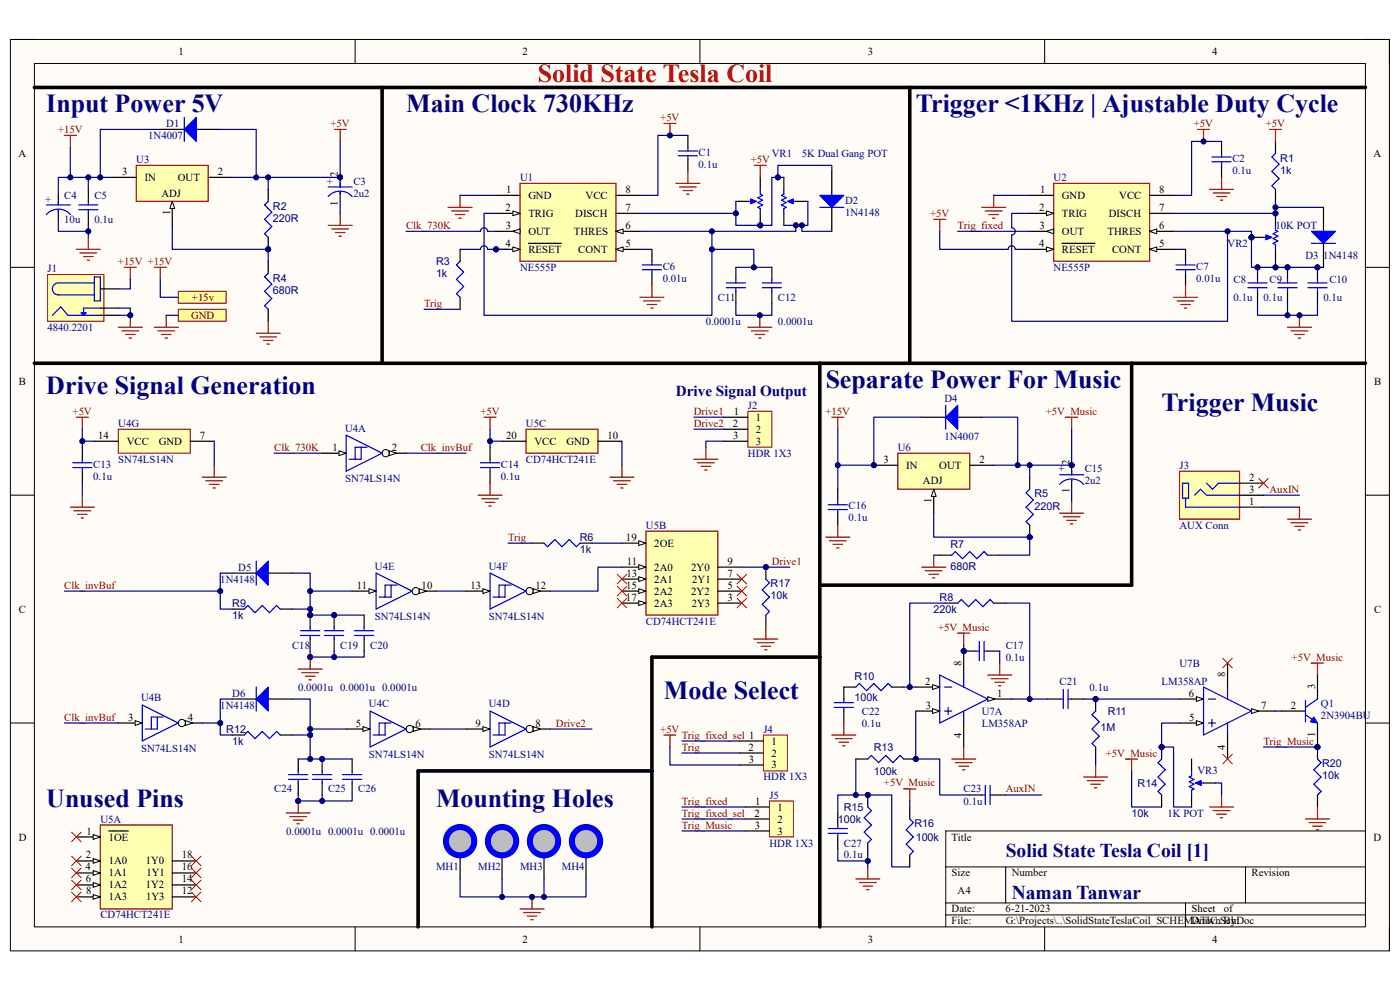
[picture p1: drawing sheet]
<svg xmlns="http://www.w3.org/2000/svg" width="297mm" height="210mm" viewBox="0 0 297 210" stroke-linecap="round" stroke-linejoin="round" font-family="sans-serif">
<defs><g id="words">
<text font-size="5.5" fill="#f00" x="114.1" y="17.3">Solid State Tesla Coil</text>
<g font-size="5.5" fill="#000080">
<text x="9.8" y="23.7">Input Power 5V</text>
<text x="86.1" y="23.7">Main Clock 730KHz</text>
<text x="194.3" y="23.7">Trigger &lt;1KHz | Ajustable Duty Cycle</text>
<text x="9.8" y="83.5">Drive Signal Generation</text>
<text x="175.2" y="82.2">Separate Power For Music</text>
<text x="246.4" y="87.3">Trigger Music</text>
<text x="140.8" y="148.3">Mode Select</text>
<text x="9.8" y="171.2">Unused Pins</text>
<text x="92.5" y="171.2">Mounting Holes</text>
</g>
<g font-size="4.1" fill="#000080">
<text x="213.4" y="181.7">Solid State Tesla Coil [1]</text>
<text x="214.6" y="190.6">Naman Tanwar</text>
</g>
<text font-size="3.2" fill="#000080" x="143.4" y="84">Drive Signal Output</text>
<g font-size="2.3">
<text x="37.9" y="11.7">1</text>
<text x="110.9" y="11.7">2</text>
<text x="184.1" y="11.7">3</text>
<text x="257.1" y="11.7">4</text>
<text x="3.9" y="33.3">A</text>
<text x="291.4" y="33.3">A</text>
<text x="25.9" y="37.1">3</text>
<text x="30.7" y="38.4">IN</text>
<text x="34.2" y="41.7">ADJ</text>
<text x="37.7" y="38.4">OUT</text>
<text x="46.2" y="37.1">2</text>
<text x="71.7" y="37.6" transform="rotate(-90 71.7 37.6)">2</text>
<text x="107.4" y="40.9">1</text>
<text x="132.7" y="40.9">8</text>
<text x="220.6" y="40.9">1</text>
<text x="245.9" y="40.9">8</text>
<text x="36.1" y="45.6" transform="rotate(-90 36.1 45.6)">1</text>
<text x="71.7" y="43.6" transform="rotate(-90 71.7 43.6)">1</text>
<text x="107.2" y="44.7">2</text>
<text x="112.1" y="42.2">GND</text>
<text x="112.1" y="46">TRIG</text>
<text x="122" y="46">DISCH</text>
<text x="124.2" y="42.2">VCC</text>
<text x="132.7" y="44.7">7</text>
<text x="220.4" y="44.7">2</text>
<text x="225.3" y="42.2">GND</text>
<text x="225.3" y="46">TRIG</text>
<text x="235.2" y="46">DISCH</text>
<text x="237.4" y="42.2">VCC</text>
<text x="245.9" y="44.7">7</text>
<text x="107.2" y="52.4">4</text>
<text x="107.3" y="48.6">3</text>
<text x="112.1" y="49.8">OUT</text>
<text x="112.1" y="53.6">RESET</text>
<text x="121.8" y="49.8">THRES</text>
<text x="122.7" y="53.6">CONT</text>
<text x="132.7" y="52.4">5</text>
<text x="132.7" y="48.6">6</text>
<text x="220.4" y="52.4">4</text>
<text x="220.5" y="48.6">3</text>
<text x="225.3" y="49.8">OUT</text>
<text x="225.3" y="53.6">RESET</text>
<text x="234.9" y="49.8">THRES</text>
<text x="235.9" y="53.6">CONT</text>
<text x="245.9" y="52.4">5</text>
<text x="245.9" y="48.6">6</text>
<text x="4" y="81.6">B</text>
<text x="291.5" y="81.6">B</text>
<text x="155.7" y="88">1</text>
<text x="160.4" y="89.3">1</text>
<text x="20.8" y="93.1">14</text>
<text x="26.9" y="94.4">VCC</text>
<text x="33.7" y="94.4">GND</text>
<text x="42.4" y="93.1">7</text>
<text x="70.5" y="95.6">1</text>
<text x="83.1" y="95.6">2</text>
<text x="107.4" y="93.1">20</text>
<text x="113.4" y="94.4">VCC</text>
<text x="120.2" y="94.4">GND</text>
<text x="128.9" y="93.1">10</text>
<text x="155.5" y="90.6">2</text>
<text x="155.6" y="93.1">3</text>
<text x="160.4" y="91.8">2</text>
<text x="160.4" y="94.4">3</text>
<text x="187.5" y="98.2">3</text>
<text x="192.2" y="99.4">IN</text>
<text x="199.3" y="99.4">OUT</text>
<text x="207.8" y="98.2">2</text>
<text x="226.9" y="98.7" transform="rotate(-90 226.9 98.7)">2</text>
<text x="265" y="102">2</text>
<text x="195.8" y="102.7">ADJ</text>
<text x="197.6" y="106.7" transform="rotate(-90 197.6 106.7)">1</text>
<text x="226.9" y="104.6" transform="rotate(-90 226.9 104.6)">1</text>
<text x="265" y="107.1">1</text>
<text x="265" y="104.5">3</text>
<text x="132.8" y="114.7">19</text>
<text x="133" y="119.8">11</text>
<text x="138.8" y="116">2OE</text>
<text x="154.3" y="119.8">9</text>
<text x="75.7" y="124.9">11</text>
<text x="89.5" y="124.9">10</text>
<text x="99.8" y="124.9">13</text>
<text x="113.6" y="124.9">12</text>
<text x="132.8" y="124.9">15</text>
<text x="132.9" y="122.3">13</text>
<text x="138.8" y="121.1">2A0</text>
<text x="138.8" y="123.6">2A1</text>
<text x="146.6" y="121.1">2Y0</text>
<text x="146.9" y="123.6">2Y1</text>
<text x="154.3" y="124.9">5</text>
<text x="154.3" y="122.3">7</text>
<text x="4" y="130">C</text>
<text x="132.8" y="127.4">17</text>
<text x="138.8" y="126.2">2A2</text>
<text x="138.8" y="128.7">2A3</text>
<text x="146.6" y="126.2">2Y2</text>
<text x="146.8" y="128.7">2Y3</text>
<text x="154.3" y="127.4">3</text>
<text x="291.5" y="130">C</text>
<text x="204" y="141.2" transform="rotate(-90 204 141.2)">8</text>
<text x="259.9" y="143.7" transform="rotate(-90 259.9 143.7)">8</text>
<text x="196.3" y="145.2">2</text>
<text x="211.6" y="147.8">1</text>
<text x="252.2" y="147.8">6</text>
<text x="279" y="146.3" transform="rotate(-90 279 146.3)">3</text>
<text x="27.2" y="152.9">3</text>
<text x="39.8" y="152.9">4</text>
<text x="75.5" y="154.1">5</text>
<text x="88.2" y="154.1">6</text>
<text x="100.9" y="154.1">9</text>
<text x="113.6" y="154.1">8</text>
<text x="196.4" y="150.3">3</text>
<text x="252.3" y="152.9">5</text>
<text x="267.5" y="150.3">7</text>
<text x="273.9" y="150.3">2</text>
<text x="158.8" y="159.2">2</text>
<text x="158.9" y="161.8">3</text>
<text x="163.7" y="157.9">1</text>
<text x="163.7" y="160.5">2</text>
<text x="204" y="156.5" transform="rotate(-90 204 156.5)">4</text>
<text x="259.9" y="159" transform="rotate(-90 259.9 159)">4</text>
<text x="279" y="156.3" transform="rotate(-90 279 156.3)">1</text>
<text x="163.7" y="163">3</text>
<text x="160.1" y="173.2">2</text>
<text x="160.2" y="170.7">1</text>
<text x="164.9" y="172">1</text>
<text x="4" y="178.3">D</text>
<text x="18.4" y="177">1</text>
<text x="23.1" y="178.3">1OE</text>
<text x="160.1" y="175.8">3</text>
<text x="164.9" y="174.5">2</text>
<text x="164.9" y="177">3</text>
<text x="201.9" y="178.3">Title</text>
<text x="291.4" y="178.3">D</text>
<text x="18.2" y="184.7">4</text>
<text x="18.2" y="182.1">2</text>
<text x="23.1" y="183.4">1A0</text>
<text x="23.1" y="185.9">1A1</text>
<text x="30.9" y="183.4">1Y0</text>
<text x="31.1" y="185.9">1Y1</text>
<text x="38.6" y="184.7">16</text>
<text x="38.6" y="182.1">18</text>
<text x="201.9" y="185.9">Size</text>
<text x="214.6" y="185.9">Number</text>
<text x="265.5" y="185.9">Revision</text>
<text x="18.2" y="187.2">6</text>
<text x="18.2" y="189.7">8</text>
<text x="23.1" y="188.5">1A2</text>
<text x="23.1" y="191">1A3</text>
<text x="30.9" y="188.5">1Y2</text>
<text x="31" y="191">1Y3</text>
<text x="38.6" y="189.7">12</text>
<text x="38.6" y="187.2">14</text>
<text x="203.2" y="189.7">A4</text>
<text x="201.9" y="193.5">Date:</text>
<text x="201.9" y="196.1">File:</text>
<text x="213.3" y="193.5">6-21-2023</text>
<text x="213.4" y="196.1">G:\Projects\..\SolidStateTeslaCoil_SCHEMATIC.SchDoc</text>
<text x="252.8" y="193.5">Sheet</text>
<text x="252.8" y="196.1">Drawn By:</text>
<text x="259.6" y="193.5">of</text>
<text x="37.9" y="199.9">1</text>
<text x="110.9" y="199.9">2</text>
<text x="184.1" y="199.9">3</text>
<text x="257.1" y="199.9">4</text>
</g>
<g font-size="2.3" fill="#800000">
<text x="12.3" y="28.2">+15V</text>
<text x="70.1" y="26.9">+5V</text>
<text x="140.1" y="25.7">+5V</text>
<text x="253.3" y="26.9">+5V</text>
<text x="268.6" y="26.9">+5V</text>
<text x="159.3" y="34.6">+5V</text>
<text x="197.3" y="46">+5V</text>
<text x="86.1" y="48.6">Clk_730K</text>
<text x="203.2" y="48.6">Trig_fixed</text>
<text x="25" y="56.2">+15V +15V</text>
<text x="40.7" y="63.8">+15v</text>
<text x="90" y="65.1">Trig</text>
<text x="40.6" y="67.6">GND</text>
<text x="15.4" y="88">+5V</text>
<text x="101.9" y="88">+5V</text>
<text x="147.2" y="88">Drive1</text>
<text x="175.1" y="88">+15V</text>
<text x="221.9" y="88">+5V_Music</text>
<text x="58.2" y="95.6">Clk_730K</text>
<text x="89.3" y="95.6">Clk_invBuf</text>
<text x="147.2" y="90.6">Drive2</text>
<text x="269.3" y="104.5">AuxIN</text>
<text x="107.8" y="114.7">Trig</text>
<text x="163.7" y="119.8">Drive1</text>
<text x="13.6" y="124.9">Clk_invBuf</text>
<text x="199" y="133.8">+5V_Music</text>
<text x="274" y="140.1">+5V_Music</text>
<text x="13.6" y="152.9">Clk_invBuf</text>
<text x="117.9" y="154.1">Drive2</text>
<text x="140.1" y="155.4">+5V</text>
<text x="144.7" y="159.2">Trig</text>
<text x="144.7" y="156.7">Trig_fixed_sel 1</text>
<text x="234.6" y="160.5">+5V_Music</text>
<text x="268.1" y="157.9">Trig_Music</text>
<text x="187.5" y="166.8">+5V_Music</text>
<text x="144.7" y="170.7">Trig_fixed</text>
<text x="144.7" y="173.2">Trig_fixed_sel</text>
<text x="213.4" y="168.1">AuxIN</text>
<text x="144.7" y="175.8">Trig_Music</text>
</g>
<g font-size="2.3" fill="#000080">
<text x="31.5" y="29.5">1N4007</text>
<text x="35.3" y="26.9">D1</text>
<text x="28.9" y="34.6">U3</text>
<text x="148.2" y="33">C1</text>
<text x="148.2" y="35.6">0.1u</text>
<text x="163.7" y="33.3">VR1</text>
<text x="170.1" y="33.3">5K Dual Gang POT</text>
<text x="261.5" y="34.3">C2</text>
<text x="271.6" y="34.3">R1</text>
<text x="69.3" y="39.2">+</text>
<text x="75" y="39.2">C3</text>
<text x="75" y="41.7">2u2</text>
<text x="110.3" y="38.4">U1</text>
<text x="223.5" y="38.4">U2</text>
<text x="261.5" y="36.9">0.1u</text>
<text x="271.6" y="36.9">1k</text>
<text x="9.6" y="43">+</text>
<text x="13.6" y="42.2">C4</text>
<text x="13.6" y="47.3">10u</text>
<text x="20" y="42.2">C5</text>
<text x="20" y="47.3">0.1u</text>
<text x="57.9" y="44.5">R2</text>
<text x="57.9" y="47">220R</text>
<text x="179.3" y="43.2">D2</text>
<text x="179.3" y="45.8">1N4148</text>
<text x="260.4" y="52.4">VR2</text>
<text x="270.6" y="48.6">10K POT</text>
<text x="10.1" y="57.7">J1</text>
<text x="57.9" y="59.8">R4</text>
<text x="92.5" y="56.2">R3</text>
<text x="92.5" y="58.8">1k</text>
<text x="110.3" y="57.4">NE555P</text>
<text x="140.6" y="57.2">C6</text>
<text x="140.6" y="59.7">0.01u</text>
<text x="223.5" y="57.4">NE555P</text>
<text x="253.8" y="57.2">C7</text>
<text x="253.8" y="59.7">0.01u</text>
<text x="261.7" y="60">C8</text>
<text x="269.3" y="60">C9</text>
<text x="276.9" y="54.9">D3 1N4148</text>
<text x="282" y="60">C10</text>
<text x="57.9" y="62.3">680R</text>
<text x="152.3" y="63.8">C11</text>
<text x="165" y="63.8">C12</text>
<text x="261.7" y="63.8">0.1u</text>
<text x="268.1" y="63.8">0.1u</text>
<text x="280.8" y="63.8">0.1u</text>
<text x="10.1" y="70.2">4840.2201</text>
<text x="149.7" y="68.9">0.0001u</text>
<text x="165" y="68.9">0.0001u</text>
<text x="158.7" y="86.7">J2</text>
<text x="200.4" y="85.2">D4</text>
<text x="25.1" y="90.6">U4G</text>
<text x="73.2" y="91.6">U4A</text>
<text x="111.6" y="90.6">U5C</text>
<text x="190.5" y="95.6">U6</text>
<text x="200.4" y="93.3">1N4007</text>
<text x="19.8" y="99.2">C13</text>
<text x="19.8" y="101.7">0.1u</text>
<text x="25.1" y="98.2">SN74LS14N</text>
<text x="106.3" y="99.2">C14</text>
<text x="106.3" y="101.7">0.1u</text>
<text x="111.6" y="98.2">CD74HCT241E</text>
<text x="158.7" y="96.9">HDR 1X3</text>
<text x="224.5" y="100.2">+</text>
<text x="230.1" y="100.2">C15</text>
<text x="250.2" y="99.4">J3</text>
<text x="73.2" y="102.2">SN74LS14N</text>
<text x="219.5" y="105.5">R5</text>
<text x="230.1" y="102.7">2u2</text>
<text x="137" y="112.1">U5B</text>
<text x="180" y="108.1">C16</text>
<text x="180" y="110.6">0.1u</text>
<text x="219.5" y="108.1">220R</text>
<text x="250.2" y="112.1">AUX Conn</text>
<text x="123" y="114.7">R6</text>
<text x="123" y="117.3">1k</text>
<text x="201.6" y="116.2">R7</text>
<text x="46.7" y="123.6">1N4148</text>
<text x="50.5" y="121.1">D5</text>
<text x="79.5" y="120.8">U4E</text>
<text x="103.7" y="120.8">U4F</text>
<text x="163.5" y="124.6">R17</text>
<text x="201.6" y="120.8">680R</text>
<text x="49.3" y="128.7">R9</text>
<text x="49.3" y="131.2">1k</text>
<text x="79.5" y="131.5">SN74LS14N</text>
<text x="103.7" y="131.5">SN74LS14N</text>
<text x="163.5" y="127.2">10k</text>
<text x="198.1" y="130">220k</text>
<text x="199.3" y="127.4">R8</text>
<text x="62" y="137.6">C18</text>
<text x="72.2" y="137.6">C19</text>
<text x="78.5" y="137.6">C20</text>
<text x="137" y="132.5">CD74HCT241E</text>
<text x="213.4" y="137.6">C17</text>
<text x="213.4" y="140.1">0.1u</text>
<text x="250.2" y="141.4">U7B</text>
<text x="29.9" y="148.8">U4B</text>
<text x="49.3" y="147.8">D6</text>
<text x="63.2" y="146.5">0.0001u 0.0001u 0.0001u</text>
<text x="181.3" y="144.2">R10</text>
<text x="181.3" y="148.8">100k</text>
<text x="224.8" y="145.2">C21</text>
<text x="231.1" y="146.5">0.1u</text>
<text x="246.4" y="145.2">LM358AP</text>
<text x="46.7" y="150.3">1N4148</text>
<text x="48" y="155.4">R12</text>
<text x="78.3" y="150.1">U4C</text>
<text x="103.7" y="150.1">U4D</text>
<text x="162" y="155.4">J4</text>
<text x="182.8" y="151.6">C22</text>
<text x="182.8" y="154.1">0.1u</text>
<text x="208.3" y="151.6">U7A</text>
<text x="208.3" y="154.1">LM358AP</text>
<text x="233.5" y="155.2">1M</text>
<text x="235" y="151.6">R11</text>
<text x="280.2" y="150.1">Q1</text>
<text x="280.2" y="152.6">2N3904BU</text>
<text x="29.9" y="159.5">SN74LS14N</text>
<text x="49.3" y="157.9">1k</text>
<text x="78.3" y="160.7">SN74LS14N</text>
<text x="103.7" y="160.7">SN74LS14N</text>
<text x="185.4" y="159.2">R13</text>
<text x="162" y="165.6">HDR 1X3</text>
<text x="185.4" y="164.3">100k</text>
<text x="241.3" y="166.9">R14</text>
<text x="254" y="164.3">VR3</text>
<text x="280.5" y="162.8">R20</text>
<text x="280.5" y="165.4">10k</text>
<text x="58.2" y="168.1">C24</text>
<text x="69.6" y="168.1">C25</text>
<text x="76" y="168.1">C26</text>
<text x="163.2" y="169.4">J5</text>
<text x="179" y="172">R15</text>
<text x="204.4" y="168.1">C23</text>
<text x="204.4" y="170.7">0.1u</text>
<text x="240.1" y="173.2">10k</text>
<text x="247.7" y="173.2">1K POT</text>
<text x="21.3" y="174.5">U5A</text>
<text x="60.7" y="177">0.0001u 0.0001u 0.0001u</text>
<text x="163.2" y="179.6">HDR 1X3</text>
<text x="177.8" y="174.5">100k</text>
<text x="179" y="179.6">C27</text>
<text x="194" y="175.5">R16</text>
<text x="194.3" y="178.3">100k</text>
<text x="92.5" y="184.7">MH1</text>
<text x="101.4" y="184.7">MH2</text>
<text x="110.3" y="184.7">MH3</text>
<text x="119.2" y="184.7">MH4</text>
<text x="179" y="182.1">0.1u</text>
<text x="21.3" y="194.8">CD74HCT241E</text>
</g>
</g></defs>
<path d="M2.2 8.4h292.6v193.3h-292.6z" fill-rule="evenodd" fill="#fffcf8"/>
<path d="M2.2 8.4h292.6v193.3h-292.6z" fill="none" stroke="#000" stroke-width=".21"/>
<path d="M7.3 13.5h282.4v183.1h-282.4z" fill-rule="evenodd" fill="#fffcf8"/>
<g fill="none" stroke="#000" stroke-width=".21">
<path d="M2.2 8.4h5.1M7.3 13.5h282.4v183.1h-282.4zM75.3 8.4v5.1M148.5 8.4v5.1M221.6 8.4v5.1M289.7 8.4h5.1v5.1M2.2 56.7h5.1M289.7 56.7h5.1M2.2 105h5.1M289.7 105.1h5.1M2.2 153.4h5.1M289.7 153.4h5.1"/>
<path d="M289.7 176.3h-89.1v20.3M75.3 196.6v5.1M148.5 196.6v5.1M200.6 183.9h89.1M200.6 191.5h89.1M200.6 194.1h89.1M213.4 183.9v7.6M221.6 196.6v5.1M251.5 191.5v5.1M264.2 183.9v7.6M294.8 196.6v5.1"/>
</g>
<path d="M28.9 35.1h15.3v7.6h-15.3z" fill-rule="evenodd" fill="#ffffb0"/>
<path d="M28.9 35.1h15.3v7.6h-15.3z" fill="none" stroke="#800000" stroke-width=".25"/>
<path d="M23.8 37.6h5.1M36.5 42.7v5.1" fill="none" stroke="#000" stroke-width=".25"/>
<path d="M36.5 42.7l.6 1.5h-1.1z" fill="#f8fcff"/>
<path d="M36.5 42.7l.6 1.5h-1.1z" fill="none" stroke="#000" stroke-width=".21"/>
<path d="M44.2 37.6h5.1M18.7 40.2v2.5M18.7 45.3v2.5" fill="none" stroke="#000" stroke-width=".25"/>
<path d="M16.7 43.5h4.1M16.7 44.5h4.1M18.7 42.7v.8M18.7 44.5v.8" fill="none" stroke="#00f" stroke-width=".25"/>
<path d="M16.2 52.9h5.1M17 53.7h3.5M17.7 54.4h2.1M18.5 55.2h.5M18.7 50.3v2.6" fill="none" stroke="#800000" stroke-width=".25"/>
<circle cx="56.9" cy="52.9" r=".51" fill="#000080"/>
<circle cx="56.9" cy="52.9" r=".51" fill="none" stroke="#000080" stroke-width=".21"/>
<path d="M56.9 40.2v2.5M56.9 50.3v2.6" fill="none" stroke="#000" stroke-width=".25"/>
<circle cx="56.9" cy="52.9" r=".51" fill="#000080"/>
<circle cx="56.9" cy="52.9" r=".51" fill="none" stroke="#000080" stroke-width=".21"/>
<path d="M56.9 42.7l-.8 .8 1.6 1.5-1.6 1.5 1.6 1.6-1.6 1.5 .8 .7M56.9 58l-.8 .7 1.6 1.6-1.6 1.5 1.6 1.5-1.6 1.5 .8 .8" fill="none" stroke="#00f" stroke-width=".25"/>
<path d="M56.9 55.4v2.6M56.9 65.6v2.6" fill="none" stroke="#000" stroke-width=".25"/>
<path d="M54.4 70.7h5M55.1 71.5h3.6M55.9 72.2h2M56.6 73h.6M56.9 68.2v2.5" fill="none" stroke="#800000" stroke-width=".25"/>
<circle cx="72.2" cy="37.6" r=".51" fill="#000080"/>
<circle cx="72.2" cy="37.6" r=".51" fill="none" stroke="#000080" stroke-width=".21"/>
<path d="M72.2 37.6v2.1M72.2 40.7v2" fill="none" stroke="#000" stroke-width=".25"/>
<circle cx="72.2" cy="37.6" r=".51" fill="#000080"/>
<circle cx="72.2" cy="37.6" r=".51" fill="none" stroke="#000080" stroke-width=".21"/>
<path d="M69.6 39.7h5.1M72.2 38.9v.8M69.6 41.7a3.4 3.4 0 0 1 5.1 0M72.2 40.7v.5" fill="none" stroke="#00f" stroke-width=".25"/>
<path d="M69.6 47.8h5.1M70.4 48.6h3.5M71.1 49.3h2.1M71.9 50.1h.5M72.2 45.3v2.5" fill="none" stroke="#800000" stroke-width=".25"/>
<path d="M34 27.5h5.1M41.6 27.5h5.1" fill="none" stroke="#000" stroke-width=".25"/>
<path d="M41.6 24.9v5.1l-2.5-2.5z" fill="#00f"/>
<path d="M39.1 24.9v5.1M41.6 24.9v5.1l-2.5-2.5z" fill="none" stroke="#00f" stroke-width=".25"/>
<path d="M13.6 28.7h2.6M14.9 28.7v2.6M70.9 27.5h2.5M72.2 27.5v2.5" fill="none" stroke="#800000" stroke-width=".25"/>
<path d="M81.1 18.5v58.6h-73.8" fill="none" stroke="#000" stroke-width=".76"/>
<circle cx="105.2" cy="52.9" r=".51" fill="#000080"/>
<circle cx="105.2" cy="52.9" r=".51" fill="none" stroke="#000080" stroke-width=".21"/>
<path d="M110.3 38.9h20.4v16.5h-20.4z" fill-rule="evenodd" fill="#ffffb0"/>
<path d="M110.3 38.9h20.4v16.5h-20.4z" fill="none" stroke="#800000" stroke-width=".25"/>
<path d="M105.2 41.4h5.1M105.2 45.3h5.1" fill="none" stroke="#000" stroke-width=".25"/>
<path d="M108.8 44.8l1.5 .5-1.5 .5z" fill="#f8fcff"/>
<path d="M108.8 44.8l1.5 .5-1.5 .5z" fill="none" stroke="#000" stroke-width=".21"/>
<path d="M105.2 49.1h5.1" fill="none" stroke="#000" stroke-width=".25"/>
<path d="M108.8 49.1l1.5-.5v1z" fill="#f8fcff"/>
<path d="M108.8 49.1l1.5-.5v1z" fill="none" stroke="#000" stroke-width=".21"/>
<path d="M105.2 52.9h5.1" fill="none" stroke="#000" stroke-width=".25"/>
<path d="M108.8 52.4l1.5 .5-1.5 .5z" fill="#f8fcff"/>
<path d="M108.8 52.4l1.5 .5-1.5 .5z" fill="none" stroke="#000" stroke-width=".21"/>
<path d="M112.1 51.6h7" fill="none" stroke="#000" stroke-width=".25"/>
<circle cx="105.2" cy="52.9" r=".51" fill="#000080"/>
<circle cx="105.2" cy="52.9" r=".51" fill="none" stroke="#000080" stroke-width=".21"/>
<path d="M130.7 52.9h5.1" fill="none" stroke="#000" stroke-width=".25"/>
<path d="M130.7 52.9l1.5-.5v1z" fill="#f8fcff"/>
<path d="M130.7 52.9l1.5-.5v1z" fill="none" stroke="#000" stroke-width=".21"/>
<path d="M130.7 49.1h5.1" fill="none" stroke="#000" stroke-width=".25"/>
<path d="M130.7 49.1l1.5-.5v1z" fill="#f8fcff"/>
<path d="M130.7 49.1l1.5-.5v1z" fill="none" stroke="#000" stroke-width=".21"/>
<path d="M145.9 28.7v2.6M145.9 33.8v2.6M130.7 45.3h5.1M130.7 41.4h5.1" fill="none" stroke="#000" stroke-width=".25"/>
<path d="M140.9 26.2h2.5M142.1 26.2v2.5M143.4 38.9h5.1M144.2 39.7h3.5M145.9 36.4v2.5M95.1 44h5M95.8 44.8h3.6M96.6 45.5h2M97.4 46.3h.5M97.6 41.4v2.6M144.9 40.4h2.1M145.7 41.2h.5" fill="none" stroke="#800000" stroke-width=".25"/>
<path d="M143.9 32h4.1M143.9 33.1h4.1M145.9 31.3v.7M145.9 33.1v.7" fill="none" stroke="#00f" stroke-width=".25"/>
<circle cx="142.1" cy="28.7" r=".51" fill="#000080"/>
<circle cx="142.1" cy="28.7" r=".51" fill="none" stroke="#000080" stroke-width=".21"/>
<circle cx="161.3" cy="47.8" r=".51" fill="#000080"/>
<circle cx="161.3" cy="47.8" r=".51" fill="none" stroke="#000080" stroke-width=".21"/>
<path d="M161.3 37.6v2.6M156.2 42.7h2.5" fill="none" stroke="#000" stroke-width=".25"/>
<path d="M158.7 42.7h1.3" fill="none" stroke="#00f" stroke-width=".25"/>
<path d="M159.2 42.2l1.3 .5-1.3 .5z" fill="#00f"/>
<path d="M159.2 42.2l1.3 .5-1.3 .5z" fill="none" stroke="#00f" stroke-width=".25"/>
<path d="M161.3 45.3v2.5" fill="none" stroke="#000" stroke-width=".25"/>
<circle cx="161.3" cy="47.8" r=".51" fill="#000080"/>
<circle cx="161.3" cy="47.8" r=".51" fill="none" stroke="#000080" stroke-width=".21"/>
<path d="M161.3 40.2v1l.5 .2-1 .6 1 .5-1 .5 1 .5-1 .5 .5 .2v1.1M167.6 42.7h1.2" fill="none" stroke="#00f" stroke-width=".25"/>
<path d="M166.3 37.6v2.6M168.8 42.7h2.6" fill="none" stroke="#000" stroke-width=".25"/>
<path d="M167.1 42.7l1.2-.5v1z" fill="#00f"/>
<path d="M166.3 40.2v1l-.5 .2 1 .6-1 .5 1 .5-1 .5 1 .5-.5 .2v1.1M167.1 42.7l1.2-.5v1z" fill="none" stroke="#00f" stroke-width=".25"/>
<path d="M176.5 36.4v5M166.3 45.3v2.5M176.5 44v5.1" fill="none" stroke="#000" stroke-width=".25"/>
<path d="M160 35.1h2.6M161.3 35.1v2.5" fill="none" stroke="#800000" stroke-width=".25"/>
<path d="M173.9 41.4h5.1l-2.5 2.6z" fill="#00f"/>
<g fill="none" stroke="#00f" stroke-width=".25">
<path d="M136.3 56.2h4M136.3 57.2h4M138.3 55.4v.8M138.3 57.2v.8M156.1 59.3v.7M163.7 59.3v.7M173.9 41.4h5.1l-2.5 2.6zM173.9 44h5.1M154.1 60h4.1M154.1 61h4.1M156.1 61v.8M161.7 60h4.1"/>
<path d="M161.7 61h4.1M163.7 61v.8"/>
</g>
<path d="M138.3 52.9v2.5M138.3 58v2.5M156.1 56.7v2.6M163.7 56.7v2.6M156.1 61.8v2.5M163.7 61.8v2.5" fill="none" stroke="#000" stroke-width=".25"/>
<path d="M135.8 63.1h5.1M136.5 63.8h3.6M137.3 64.6h2M138.1 65.4h.5M138.3 60.5v2.6M158.7 69.4h5M159.4 70.2h3.6M160.2 71h2M161 71.7h.5M161.2 66.9v2.5" fill="none" stroke="#800000" stroke-width=".25"/>
<circle cx="161.2" cy="66.9" r=".51" fill="#000080"/>
<circle cx="161.2" cy="66.9" r=".51" fill="none" stroke="#000080" stroke-width=".21"/>
<path d="M97.6 52.9v2.5M97.6 63.1v2.5" fill="none" stroke="#000" stroke-width=".25"/>
<path d="M97.6 55.4l-.8 .8 1.6 1.5-1.6 1.6 1.6 1.5-1.6 1.5 .8 .8" fill="none" stroke="#00f" stroke-width=".25"/>
<path d="M193 18.6v58.5h-111.9" fill="none" stroke="#000" stroke-width=".76"/>
<path d="M223.5 38.9h20.4v16.5h-20.4z" fill-rule="evenodd" fill="#ffffb0"/>
<path d="M223.5 38.9h20.4v16.5h-20.4z" fill="none" stroke="#800000" stroke-width=".25"/>
<path d="M218.5 41.4h5M218.5 45.3h5" fill="none" stroke="#000" stroke-width=".25"/>
<path d="M222 44.8l1.5 .5-1.5 .5z" fill="#f8fcff"/>
<path d="M222 44.8l1.5 .5-1.5 .5z" fill="none" stroke="#000" stroke-width=".21"/>
<path d="M218.5 49.1h5" fill="none" stroke="#000" stroke-width=".25"/>
<path d="M222 49.1l1.5-.5v1z" fill="#f8fcff"/>
<path d="M222 49.1l1.5-.5v1z" fill="none" stroke="#000" stroke-width=".21"/>
<path d="M218.5 52.9h5" fill="none" stroke="#000" stroke-width=".25"/>
<path d="M222 52.4l1.5 .5-1.5 .5z" fill="#f8fcff"/>
<path d="M222 52.4l1.5 .5-1.5 .5z" fill="none" stroke="#000" stroke-width=".21"/>
<path d="M225.3 51.6h7M243.9 52.9h5.1" fill="none" stroke="#000" stroke-width=".25"/>
<path d="M243.9 52.9l1.5-.5v1z" fill="#f8fcff"/>
<path d="M243.9 52.9l1.5-.5v1z" fill="none" stroke="#000" stroke-width=".21"/>
<path d="M243.9 49.1h5.1" fill="none" stroke="#000" stroke-width=".25"/>
<path d="M243.9 49.1l1.5-.5v1z" fill="#f8fcff"/>
<path d="M243.9 49.1l1.5-.5v1z" fill="none" stroke="#000" stroke-width=".21"/>
<path d="M259.2 30v2.5M259.2 35.1v2.5M243.9 45.3h5.1M243.9 41.4h5.1" fill="none" stroke="#000" stroke-width=".25"/>
<path d="M254.1 27.5h2.5M255.3 27.5v2.5M259.2 37.6v2.6M208.3 44h5.1M209 44.8h3.6M209.8 45.5h2M210.6 46.3h.5M210.8 41.4v2.6M256.6 40.2h5.1M257.4 40.9h3.5M258.1 41.7h2.1M258.9 42.5h.5" fill="none" stroke="#800000" stroke-width=".25"/>
<path d="M257.1 33.3h4.1M257.1 34.3h4.1M259.2 32.5v.8M259.2 34.3v.8" fill="none" stroke="#00f" stroke-width=".25"/>
<circle cx="255.3" cy="30" r=".51" fill="#000080"/>
<circle cx="255.3" cy="30" r=".51" fill="none" stroke="#000080" stroke-width=".21"/>
<path d="M270.6 30v2.5M251.5 52.9v2.5M251.5 58v2.5M270.6 40.2v2.5" fill="none" stroke="#000" stroke-width=".25"/>
<path d="M270.6 32.5l-.8 .8 1.6 1.5-1.6 1.6 1.6 1.5-1.6 1.5 .8 .8M249.5 56.2h4.1M249.5 57.2h4.1M251.5 55.4v.8M251.5 57.2v.8" fill="none" stroke="#00f" stroke-width=".25"/>
<path d="M269.3 27.5h2.6M270.6 27.5v2.5M198.1 46.5h2.5M199.4 46.5v2.6M249 63.1h5.1M249.7 63.8h3.6M250.5 64.6h2M251.3 65.4h.5M251.5 60.5v2.6" fill="none" stroke="#800000" stroke-width=".25"/>
<circle cx="265.5" cy="50.4" r=".51" fill="#000080"/>
<circle cx="265.5" cy="50.4" r=".51" fill="none" stroke="#000080" stroke-width=".21"/>
<circle cx="270.6" cy="45.3" r=".51" fill="#000080"/>
<circle cx="270.6" cy="45.3" r=".51" fill="none" stroke="#000080" stroke-width=".21"/>
<path d="M265.5 50.4h2.6" fill="none" stroke="#000" stroke-width=".25"/>
<circle cx="265.5" cy="50.4" r=".51" fill="#000080"/>
<circle cx="265.5" cy="50.4" r=".51" fill="none" stroke="#000080" stroke-width=".21"/>
<path d="M270.6 45.3v2.5" fill="none" stroke="#000" stroke-width=".25"/>
<circle cx="270.6" cy="45.3" r=".51" fill="#000080"/>
<circle cx="270.6" cy="45.3" r=".51" fill="none" stroke="#000080" stroke-width=".21"/>
<path d="M268.1 50.4h1.2" fill="none" stroke="#00f" stroke-width=".25"/>
<path d="M268.6 49.8l1.2 .6-1.2 .5z" fill="#00f"/>
<path d="M268.6 49.8l1.2 .6-1.2 .5zM270.6 47.8v1l.5 .3-1 .5 1 .5-1 .5 1 .5-1 .5 .5 .3v1" fill="none" stroke="#00f" stroke-width=".25"/>
<path d="M270.6 52.9v2.5M280.8 44v5.1M280.8 51.6v5.1" fill="none" stroke="#000" stroke-width=".25"/>
<path d="M278.2 49.1h5.1l-2.5 2.5z" fill="#00f"/>
<path d="M278.2 49.1h5.1l-2.5 2.5zM278.2 51.6h5.1" fill="none" stroke="#00f" stroke-width=".25"/>
<circle cx="266.8" cy="56.7" r=".51" fill="#000080"/>
<circle cx="266.8" cy="56.7" r=".51" fill="none" stroke="#000080" stroke-width=".21"/>
<path d="M266.8 56.7v2.6M266.8 61.8v2.5" fill="none" stroke="#000" stroke-width=".25"/>
<circle cx="266.8" cy="56.7" r=".51" fill="#000080"/>
<circle cx="266.8" cy="56.7" r=".51" fill="none" stroke="#000080" stroke-width=".21"/>
<path d="M266.8 59.3v.7M264.7 60h4.1M264.7 61h4.1M266.8 61v.8" fill="none" stroke="#00f" stroke-width=".25"/>
<circle cx="273.1" cy="56.7" r=".51" fill="#000080"/>
<circle cx="273.1" cy="56.7" r=".51" fill="none" stroke="#000080" stroke-width=".21"/>
<path d="M273.1 56.7v2.6M273.1 61.8v2.5" fill="none" stroke="#000" stroke-width=".25"/>
<circle cx="273.1" cy="56.7" r=".51" fill="#000080"/>
<circle cx="273.1" cy="56.7" r=".51" fill="none" stroke="#000080" stroke-width=".21"/>
<path d="M273.1 59.3v.7M271.1 60h4.1M271.1 61h4.1M273.1 61v.8" fill="none" stroke="#00f" stroke-width=".25"/>
<circle cx="279.5" cy="56.7" r=".51" fill="#000080"/>
<circle cx="279.5" cy="56.7" r=".51" fill="none" stroke="#000080" stroke-width=".21"/>
<path d="M279.5 56.7v2.6M279.5 61.8v2.5" fill="none" stroke="#000" stroke-width=".25"/>
<circle cx="279.5" cy="56.7" r=".51" fill="#000080"/>
<circle cx="279.5" cy="56.7" r=".51" fill="none" stroke="#000080" stroke-width=".21"/>
<path d="M279.5 59.3v.7M277.5 60h4M277.5 61h4M279.5 61v.8" fill="none" stroke="#00f" stroke-width=".25"/>
<path d="M273.1 69.4h5.1M273.9 70.2h3.6M274.7 71h2M275.4 71.7h.5M275.7 66.9v2.5" fill="none" stroke="#800000" stroke-width=".25"/>
<circle cx="275.7" cy="66.9" r=".51" fill="#000080"/>
<circle cx="275.7" cy="66.9" r=".51" fill="none" stroke="#000080" stroke-width=".21"/>
<path d="M193 77.1h96.7" fill="none" stroke="#000" stroke-width=".76"/>
<path d="M68.3 96.1h5.1" fill="none" stroke="#000" stroke-width=".25"/>
<path d="M71.9 95.6l1.5 .5-1.5 .6z" fill="#f8fcff"/>
<path d="M71.9 95.6l1.5 .5-1.5 .6z" fill="none" stroke="#000" stroke-width=".21"/>
<path d="M81.1 96.1h5.1" fill="none" stroke="#000" stroke-width=".25"/>
<circle cx="81.8" cy="96.1" r=".76" fill="#f8fcff"/>
<circle cx="81.8" cy="96.1" r=".76" fill="none" stroke="#000" stroke-width=".21"/>
<path d="M82.6 95.6l1.5 .5-1.5 .6z" fill="#f8fcff"/>
<path d="M82.6 95.6l1.5 .5-1.5 .6z" fill="none" stroke="#000" stroke-width=".21"/>
<path d="M73.4 92.3l7.7 3.8-7.7 3.9zM76.6 94.9v2.5h-2.5M77.9 94.9h-2.6v2.5" fill="none" stroke="#00f" stroke-width=".25"/>
<path d="M25.1 153.4h5.1" fill="none" stroke="#000" stroke-width=".25"/>
<path d="M28.7 152.9l1.5 .5-1.5 .5z" fill="#f8fcff"/>
<path d="M28.7 152.9l1.5 .5-1.5 .5z" fill="none" stroke="#000" stroke-width=".21"/>
<path d="M37.8 153.4h5.1" fill="none" stroke="#000" stroke-width=".25"/>
<circle cx="38.6" cy="153.4" r=".76" fill="#f8fcff"/>
<circle cx="38.6" cy="153.4" r=".76" fill="none" stroke="#000" stroke-width=".21"/>
<path d="M39.3 152.9l1.6 .5-1.6 .5z" fill="#f8fcff"/>
<path d="M39.3 152.9l1.6 .5-1.6 .5z" fill="none" stroke="#000" stroke-width=".21"/>
<path d="M30.2 149.6l7.6 3.8-7.6 3.8zM33.4 152.1v2.6h-2.6M34.6 152.1h-2.5v2.6" fill="none" stroke="#00f" stroke-width=".25"/>
<path d="M73.4 154.7h5.1" fill="none" stroke="#000" stroke-width=".25"/>
<path d="M77 154.1l1.5 .6-1.5 .5z" fill="#f8fcff"/>
<path d="M77 154.1l1.5 .6-1.5 .5z" fill="none" stroke="#000" stroke-width=".21"/>
<path d="M86.2 154.7h5" fill="none" stroke="#000" stroke-width=".25"/>
<circle cx="86.9" cy="154.7" r=".76" fill="#f8fcff"/>
<circle cx="86.9" cy="154.7" r=".76" fill="none" stroke="#000" stroke-width=".21"/>
<path d="M87.7 154.1l1.5 .6-1.5 .5z" fill="#f8fcff"/>
<path d="M87.7 154.1l1.5 .6-1.5 .5z" fill="none" stroke="#000" stroke-width=".21"/>
<path d="M78.5 150.8l7.7 3.9-7.7 3.8zM81.7 153.4v2.5h-2.5M83 153.4h-2.6v2.5" fill="none" stroke="#00f" stroke-width=".25"/>
<path d="M111.6 154.7h5.1" fill="none" stroke="#000" stroke-width=".25"/>
<circle cx="112.4" cy="154.7" r=".76" fill="#f8fcff"/>
<circle cx="112.4" cy="154.7" r=".76" fill="none" stroke="#000" stroke-width=".21"/>
<path d="M113.1 154.1l1.5 .6-1.5 .5z" fill="#f8fcff"/>
<path d="M113.1 154.1l1.5 .6-1.5 .5z" fill="none" stroke="#000" stroke-width=".21"/>
<path d="M98.9 154.7h5.1" fill="none" stroke="#000" stroke-width=".25"/>
<path d="M102.4 154.1l1.6 .6-1.6 .5z" fill="#f8fcff"/>
<path d="M102.4 154.1l1.6 .6-1.6 .5z" fill="none" stroke="#000" stroke-width=".21"/>
<path d="M104 150.8l7.6 3.9-7.6 3.8zM107.1 153.4v2.5h-2.5M108.4 153.4h-2.5v2.5" fill="none" stroke="#00f" stroke-width=".25"/>
<path d="M87.4 125.4h5.1" fill="none" stroke="#000" stroke-width=".25"/>
<circle cx="88.2" cy="125.4" r=".76" fill="#f8fcff"/>
<circle cx="88.2" cy="125.4" r=".76" fill="none" stroke="#000" stroke-width=".21"/>
<path d="M89 124.9l1.5 .5-1.5 .5z" fill="#f8fcff"/>
<path d="M89 124.9l1.5 .5-1.5 .5z" fill="none" stroke="#000" stroke-width=".21"/>
<path d="M74.7 125.4h5.1" fill="none" stroke="#000" stroke-width=".25"/>
<path d="M78.3 124.9l1.5 .5-1.5 .5z" fill="#f8fcff"/>
<path d="M78.3 124.9l1.5 .5-1.5 .5z" fill="none" stroke="#000" stroke-width=".21"/>
<path d="M79.8 121.6l7.6 3.8-7.6 3.8zM83 124.1v2.6h-2.6M84.2 124.1h-2.5v2.6" fill="none" stroke="#00f" stroke-width=".25"/>
<path d="M111.6 125.4h5.1" fill="none" stroke="#000" stroke-width=".25"/>
<circle cx="112.4" cy="125.4" r=".76" fill="#f8fcff"/>
<circle cx="112.4" cy="125.4" r=".76" fill="none" stroke="#000" stroke-width=".21"/>
<path d="M113.1 124.9l1.5 .5-1.5 .5z" fill="#f8fcff"/>
<path d="M113.1 124.9l1.5 .5-1.5 .5z" fill="none" stroke="#000" stroke-width=".21"/>
<path d="M98.9 125.4h5.1" fill="none" stroke="#000" stroke-width=".25"/>
<path d="M102.4 124.9l1.6 .5-1.6 .5z" fill="#f8fcff"/>
<path d="M102.4 124.9l1.6 .5-1.6 .5z" fill="none" stroke="#000" stroke-width=".21"/>
<path d="M104 121.6l7.6 3.8-7.6 3.8zM107.1 124.1v2.6h-2.5M108.4 124.1h-2.5v2.6" fill="none" stroke="#00f" stroke-width=".25"/>
<path d="M25.1 91.1h15.3v5h-15.3z" fill-rule="evenodd" fill="#ffffb0"/>
<path d="M25.1 91.1h15.3v5h-15.3z" fill="none" stroke="#800000" stroke-width=".21"/>
<path d="M17.5 94.9v2.5M17.5 100v2.5M20 93.6h5.1M40.4 93.6h5.1M49.3 129.2h2.5M49.3 121.6h5.1M56.9 121.6h5.1M59.4 129.2h2.6" fill="none" stroke="#000" stroke-width=".25"/>
<path d="M15.4 99.2h4.1M15.4 98.2h4.1M17.5 97.4v.8M17.5 99.2v.8M51.8 129.2l.8-.8 1.5 1.6 1.5-1.6 1.6 1.6 1.5-1.6 .7 .8" fill="none" stroke="#00f" stroke-width=".25"/>
<path d="M16.2 88.5h2.5M17.5 88.5v2.6M45.5 98.7v2.5M14.9 107.6h5.1M15.7 108.4h3.6M16.5 109.1h2M17.2 109.9h.5M17.5 105v2.6M42.9 101.2h5.1M43.7 102h3.5M44.4 102.8h2.1M45.2 103.5h.5" fill="none" stroke="#800000" stroke-width=".25"/>
<path d="M54.4 121.6l2.5-2.6v5.1z" fill="#00f"/>
<path d="M54.4 119v5.1M54.4 121.6l2.5-2.6v5.1z" fill="none" stroke="#00f" stroke-width=".25"/>
<circle cx="65.8" cy="130.5" r=".51" fill="#000080"/>
<circle cx="65.8" cy="130.5" r=".51" fill="none" stroke="#000080" stroke-width=".21"/>
<path d="M65.8 130.5v2.5M65.8 135.6v2.5" fill="none" stroke="#000" stroke-width=".25"/>
<circle cx="65.8" cy="130.5" r=".51" fill="#000080"/>
<circle cx="65.8" cy="130.5" r=".51" fill="none" stroke="#000080" stroke-width=".21"/>
<path d="M63.8 133.8h4M63.8 134.8h4M65.8 133v.8M65.8 134.8v.8" fill="none" stroke="#00f" stroke-width=".25"/>
<path d="M65.8 139.4v2.5M63.3 141.9h5M64 142.7h3.6M64.8 143.5h2M65.5 144.2h.6" fill="none" stroke="#800000" stroke-width=".25"/>
<circle cx="65.8" cy="139.4" r=".51" fill="#000080"/>
<circle cx="65.8" cy="139.4" r=".51" fill="none" stroke="#000080" stroke-width=".21"/>
<path d="M49.3 155.9h2.5M49.3 148.3h5.1M56.9 148.3h5.1M59.4 155.9h2.6" fill="none" stroke="#000" stroke-width=".25"/>
<path d="M51.8 155.9l.8-.7 1.5 1.5 1.5-1.5 1.6 1.5 1.5-1.5 .7 .7" fill="none" stroke="#00f" stroke-width=".25"/>
<path d="M54.4 148.3l2.5-2.6v5.1z" fill="#00f"/>
<path d="M115.4 115.2l.8 .8 1.5-1.5 1.5 1.5 1.6-1.5 1.5 1.5 .7-.8M54.4 148.3l2.5-2.6v5.1zM54.4 145.7v5.1" fill="none" stroke="#00f" stroke-width=".25"/>
<path d="M112.9 115.2h2.5M123 115.2h2.6" fill="none" stroke="#000" stroke-width=".25"/>
<path d="M21.3 175h15.3v17.8h-15.3z" fill-rule="evenodd" fill="#ffffb0"/>
<path d="M21.3 175h15.3v17.8h-15.3z" fill="none" stroke="#800000" stroke-width=".25"/>
<path d="M16.2 177.5h5.1" fill="none" stroke="#000" stroke-width=".25"/>
<path d="M19.8 177l1.5 .5-1.5 .6z" fill="#f8fcff"/>
<path d="M19.8 177l1.5 .5-1.5 .6z" fill="none" stroke="#000" stroke-width=".21"/>
<path d="M23.1 176.3h4.1M16.2 182.6h5.1M36.6 190.3h5M36.6 187.7h5M36.6 185.2h5M36.6 182.6h5" fill="none" stroke="#000" stroke-width=".25"/>
<path d="M19.8 182.1l1.5 .5-1.5 .5z" fill="#f8fcff"/>
<path d="M19.8 182.1l1.5 .5-1.5 .5z" fill="none" stroke="#000" stroke-width=".21"/>
<path d="M16.2 185.2h5.1" fill="none" stroke="#000" stroke-width=".25"/>
<path d="M19.8 184.7l1.5 .5-1.5 .5z" fill="#f8fcff"/>
<path d="M19.8 184.7l1.5 .5-1.5 .5z" fill="none" stroke="#000" stroke-width=".21"/>
<path d="M16.2 187.7h5.1" fill="none" stroke="#000" stroke-width=".25"/>
<path d="M19.8 187.2l1.5 .5-1.5 .5z" fill="#f8fcff"/>
<path d="M19.8 187.2l1.5 .5-1.5 .5z" fill="none" stroke="#000" stroke-width=".21"/>
<path d="M16.2 190.3h5.1" fill="none" stroke="#000" stroke-width=".25"/>
<path d="M19.8 189.8l1.5 .5-1.5 .5z" fill="#f8fcff"/>
<path d="M19.8 189.8l1.5 .5-1.5 .5z" fill="none" stroke="#000" stroke-width=".21"/>
<path d="M111.6 91.1h15.3v5h-15.3z" fill-rule="evenodd" fill="#ffffb0"/>
<g fill="none" stroke="#800000" stroke-width=".25">
<path d="M102.7 88.5h2.5M104 88.5v2.6M111.6 91.1h15.3v5h-15.3zM131.9 98.7v2.5M101.4 105h5.1M102.2 105.8h3.5M102.9 106.6h2.1M103.7 107.3h.5M104 102.5v2.5M129.4 101.2h5.1M130.2 102h3.5M130.9 102.8h2.1"/>
<path d="M131.7 103.5h.5"/>
</g>
<path d="M104 94.9v2.5M104 100v2.5M106.5 93.6h5.1M126.9 93.6h5" fill="none" stroke="#000" stroke-width=".25"/>
<path d="M101.9 99.2h4.1M101.9 98.2h4.1M104 97.4v.8M104 99.2v.8" fill="none" stroke="#00f" stroke-width=".25"/>
<path d="M15.2 184.2l2 2M15.2 186.7l2 2M15.2 189.3l2 2M17.2 184.2l-2 2M17.2 186.7l-2 2M17.2 189.3l-2 2M40.6 184.2l2.1 2M40.6 186.7l2.1 2M40.6 189.3l2.1 2M42.7 184.2l-2.1 2M42.7 186.7l-2.1 2M42.7 189.3l-2.1 2" fill="none" stroke="#f00" stroke-width=".21"/>
<path d="M137 112.7h15.3v17.8h-15.3z" fill-rule="evenodd" fill="#ffffb0"/>
<path d="M137 112.7h15.3v17.8h-15.3z" fill="none" stroke="#800000" stroke-width=".25"/>
<path d="M131.9 120.3h5.1" fill="none" stroke="#000" stroke-width=".25"/>
<path d="M135.5 119.8l1.5 .5-1.5 .5z" fill="#f8fcff"/>
<path d="M135.5 119.8l1.5 .5-1.5 .5z" fill="none" stroke="#000" stroke-width=".21"/>
<path d="M131.9 122.9h5.1" fill="none" stroke="#000" stroke-width=".25"/>
<path d="M135.5 122.3l1.5 .6-1.5 .5z" fill="#f8fcff"/>
<path d="M135.5 122.3l1.5 .6-1.5 .5z" fill="none" stroke="#000" stroke-width=".21"/>
<path d="M131.9 125.4h5.1" fill="none" stroke="#000" stroke-width=".25"/>
<path d="M135.5 124.9l1.5 .5-1.5 .5z" fill="#f8fcff"/>
<path d="M135.5 124.9l1.5 .5-1.5 .5z" fill="none" stroke="#000" stroke-width=".21"/>
<path d="M131.9 127.9h5.1" fill="none" stroke="#000" stroke-width=".25"/>
<path d="M135.5 127.4l1.5 .5-1.5 .5z" fill="#f8fcff"/>
<path d="M135.5 127.4l1.5 .5-1.5 .5z" fill="none" stroke="#000" stroke-width=".21"/>
<path d="M131.9 115.2h5.1" fill="none" stroke="#000" stroke-width=".25"/>
<path d="M135.5 114.7l1.5 .5-1.5 .5z" fill="#f8fcff"/>
<path d="M135.5 114.7l1.5 .5-1.5 .5z" fill="none" stroke="#000" stroke-width=".21"/>
<path d="M152.3 127.9h5.1M152.3 125.4h5.1M152.3 122.9h5.1M152.3 120.3h5.1" fill="none" stroke="#000" stroke-width=".25"/>
<g fill="none" stroke="#f00" stroke-width=".21">
<path d="M130.9 121.8l2.1 2.1M130.9 124.4l2.1 2M130.9 126.9l2.1 2.1M133 121.8l-2.1 2.1M133 124.4l-2.1 2M133 126.9l-2.1 2.1M156.4 121.8l2 2.1M156.4 124.4l2 2M156.4 126.9l2 2.1M158.4 121.8l-2 2.1M158.4 124.4l-2 2M158.4 126.9l-2 2.1"/>
<path d="M15.2 176.5l2 2.1M17.2 176.5l-2 2.1M15.2 181.6l2 2.1M17.2 181.6l-2 2.1M40.6 181.6l2.1 2.1M42.7 181.6l-2.1 2.1"/>
</g>
<path d="M173.9 77.1v62.3h-35.6v57.2" fill="none" stroke="#000" stroke-width=".76"/>
<path d="M162 155.9h5.1v7.7h-5.1z" fill-rule="evenodd" fill="#ffffb0"/>
<path d="M162 155.9h5.1v7.7h-5.1z" fill="none" stroke="#800000" stroke-width=".21"/>
<path d="M156.9 157.2h5M156.9 159.7h5M156.9 162.3h5" fill="none" stroke="#000" stroke-width=".25"/>
<path d="M140.9 155.9h2.5M142.1 155.9v2.6" fill="none" stroke="#800000" stroke-width=".25"/>
<path d="M163.2 169.9h5.1v7.6h-5.1z" fill-rule="evenodd" fill="#ffffb0"/>
<path d="M163.2 169.9h5.1v7.6h-5.1z" fill="none" stroke="#800000" stroke-width=".21"/>
<path d="M158.2 171.2h5M158.2 173.7h5M158.2 176.3h5" fill="none" stroke="#000" stroke-width=".25"/>
<path d="M173.9 139.4v57.2" fill="none" stroke="#000" stroke-width=".76"/>
<path d="M10.1 58.2h11.9v10h-11.9z" fill-rule="evenodd" fill="#ffffb0"/>
<path d="M10.1 58.2h11.9v10h-11.9z" fill="none" stroke="#800000" stroke-width=".21"/>
<path d="M20 58.7h1.3v5.1h-1.3zM11.1 66.9l1.8-1.8 1.5 1.8h6.9M12.3 60a1.27 1.27 0 0 0-1.2 1.4 1.27 1.27 0 0 0 1.3 1.2M12.4 60h7.6M12.4 62.6h7.6M17.2 66.4h1l-.5 .5zM17.5 66.4l.2 .2h-.2zM18 66.4l-.3 .2M21.3 65.4h-3.6v1.5" fill="none" stroke="#00f" stroke-width=".25"/>
<path d="M21.3 61.3h3.8M21.3 66.9h3.8M21.3 65.4h3.8" fill="none" stroke="#000" stroke-width=".25"/>
<path d="M26.4 56.7h2.5M27.6 56.7v2.6M25.1 69.4h5.1M25.9 70.2h3.5M26.6 71h2.1M27.4 71.7h.5M27.6 66.9v2.5" fill="none" stroke="#800000" stroke-width=".25"/>
<circle cx="27.6" cy="66.9" r=".51" fill="#000080"/>
<circle cx="27.6" cy="66.9" r=".51" fill="none" stroke="#000080" stroke-width=".21"/>
<circle cx="185.4" cy="98.7" r=".51" fill="#000080"/>
<circle cx="185.4" cy="98.7" r=".51" fill="none" stroke="#000080" stroke-width=".21"/>
<path d="M190.5 96.1h15.2v7.7h-15.2z" fill-rule="evenodd" fill="#ffffb0"/>
<path d="M190.5 96.1h15.2v7.7h-15.2z" fill="none" stroke="#800000" stroke-width=".25"/>
<path d="M185.4 98.7h5.1" fill="none" stroke="#000" stroke-width=".25"/>
<circle cx="185.4" cy="98.7" r=".51" fill="#000080"/>
<circle cx="185.4" cy="98.7" r=".51" fill="none" stroke="#000080" stroke-width=".21"/>
<path d="M198.1 103.8v5.1" fill="none" stroke="#000" stroke-width=".25"/>
<path d="M198.1 103.8l.5 1.5h-1z" fill="#f8fcff"/>
<path d="M198.1 103.8l.5 1.5h-1z" fill="none" stroke="#000" stroke-width=".21"/>
<path d="M205.7 98.7h5.1M177.7 103.8v2.5M177.7 108.9v2.5" fill="none" stroke="#000" stroke-width=".25"/>
<path d="M175.7 107.1h4.1M175.7 108.1h4.1M177.7 106.3v.8M177.7 108.1v.8" fill="none" stroke="#00f" stroke-width=".25"/>
<path d="M175.2 114h5.1M176 114.7h3.5M176.7 115.5h2.1M177.5 116.2h.5M177.7 111.4v2.6" fill="none" stroke="#800000" stroke-width=".25"/>
<circle cx="218.4" cy="113.9" r=".51" fill="#000080"/>
<circle cx="218.4" cy="113.9" r=".51" fill="none" stroke="#000080" stroke-width=".21"/>
<path d="M218.5 101.2v2.6M218.5 111.4v2.6" fill="none" stroke="#000" stroke-width=".25"/>
<circle cx="218.4" cy="113.9" r=".51" fill="#000080"/>
<circle cx="218.4" cy="113.9" r=".51" fill="none" stroke="#000080" stroke-width=".21"/>
<path d="M201.9 117.8l.8-.8 1.5 1.5 1.5-1.5 1.6 1.5 1.5-1.5 .7 .8M218.5 103.8l-.8 .7 1.5 1.6-1.5 1.5 1.5 1.5-1.5 1.5 .8 .8" fill="none" stroke="#00f" stroke-width=".25"/>
<path d="M199.4 117.8h2.5M209.5 117.8h2.6" fill="none" stroke="#000" stroke-width=".25"/>
<circle cx="227.4" cy="98.7" r=".51" fill="#000080"/>
<circle cx="227.4" cy="98.7" r=".51" fill="none" stroke="#000080" stroke-width=".21"/>
<path d="M227.4 98.7v2M227.4 101.7v2.1" fill="none" stroke="#000" stroke-width=".25"/>
<circle cx="227.4" cy="98.7" r=".51" fill="#000080"/>
<circle cx="227.4" cy="98.7" r=".51" fill="none" stroke="#000080" stroke-width=".21"/>
<path d="M227.4 100v.7M224.8 102.8a3.4 3.4 0 0 1 5.1 0M224.8 100.7h5.1M227.4 101.7v.5" fill="none" stroke="#00f" stroke-width=".25"/>
<path d="M224.8 108.9h5.1M225.6 109.6h3.5M226.3 110.4h2.1M227.1 111.2h.5M227.4 106.3v2.6" fill="none" stroke="#800000" stroke-width=".25"/>
<path d="M195.5 88.5h5.1M203.2 88.5h5.1" fill="none" stroke="#000" stroke-width=".25"/>
<path d="M200.6 88.5l2.6-2.5v5.1z" fill="#00f"/>
<path d="M200.6 88.5l2.6-2.5v5.1zM200.6 86v5.1" fill="none" stroke="#00f" stroke-width=".25"/>
<path d="M176.5 88.5h2.5M177.7 88.5v2.6M226.1 88.5h2.5M227.4 88.5v2.6M198.1 117.8v2.5M195.5 120.3h5.1M196.3 121.1h3.6M197.1 121.8h2M197.8 122.6h.6" fill="none" stroke="#800000" stroke-width=".25"/>
<circle cx="204.4" cy="138.1" r=".51" fill="#000080"/>
<circle cx="204.4" cy="138.1" r=".51" fill="none" stroke="#000080" stroke-width=".21"/>
<path d="M209.5 148.3h5.1" fill="none" stroke="#000" stroke-width=".25"/>
<path d="M209.5 147.8l1.6 .5-1.6 .5z" fill="#f8fcff"/>
<path d="M209.5 147.8l1.6 .5-1.6 .5z" fill="none" stroke="#000" stroke-width=".21"/>
<path d="M194.3 150.8h5.1" fill="none" stroke="#000" stroke-width=".25"/>
<path d="M197.8 150.3l1.6 .5-1.6 .6z" fill="#f8fcff"/>
<path d="M197.8 150.3l1.6 .5-1.6 .6z" fill="none" stroke="#000" stroke-width=".21"/>
<path d="M194.3 145.8h5.1" fill="none" stroke="#000" stroke-width=".25"/>
<path d="M197.8 145.2l1.6 .6-1.6 .5z" fill="#f8fcff"/>
<path d="M197.8 145.2l1.6 .6-1.6 .5z" fill="none" stroke="#000" stroke-width=".21"/>
<path d="M199.4 143.2l10.1 5.1-10.1 5.1zM200.4 145.8h1.5M200.4 150.8h1.5M201.1 150.1v1.5M204.4 143.2v2.6M204.4 150.8v2.6" fill="none" stroke="#00f" stroke-width=".25"/>
<path d="M204.4 138.1v5.1M204.4 153.4v5.1" fill="none" stroke="#000" stroke-width=".25"/>
<circle cx="204.4" cy="138.1" r=".51" fill="#000080"/>
<circle cx="204.4" cy="138.1" r=".51" fill="none" stroke="#000080" stroke-width=".21"/>
<path d="M203.2 134.3h2.5M204.4 134.3v2.5" fill="none" stroke="#800000" stroke-width=".25"/>
<path d="M265.5 150.8h5.1" fill="none" stroke="#000" stroke-width=".25"/>
<path d="M265.5 150.3l1.5 .5-1.5 .6z" fill="#f8fcff"/>
<path d="M265.5 150.3l1.5 .5-1.5 .6z" fill="none" stroke="#000" stroke-width=".21"/>
<path d="M250.2 153.4h5.1" fill="none" stroke="#000" stroke-width=".25"/>
<path d="M253.8 152.9l1.5 .5-1.5 .5z" fill="#f8fcff"/>
<path d="M253.8 152.9l1.5 .5-1.5 .5z" fill="none" stroke="#000" stroke-width=".21"/>
<path d="M250.2 148.3h5.1" fill="none" stroke="#000" stroke-width=".25"/>
<path d="M253.8 147.8l1.5 .5-1.5 .5z" fill="#f8fcff"/>
<path d="M253.8 147.8l1.5 .5-1.5 .5z" fill="none" stroke="#000" stroke-width=".21"/>
<path d="M255.3 145.8l10.2 5-10.2 5.1zM256.3 148.3h1.6M256.3 153.4h1.6M257.1 152.6v1.5M260.4 145.8v2.5M260.4 153.4v2.5" fill="none" stroke="#00f" stroke-width=".25"/>
<path d="M260.4 140.7v5.1M260.4 155.9v5.1" fill="none" stroke="#000" stroke-width=".25"/>
<path d="M259.4 139.6l2 2.1M261.4 139.6l-2 2.1M259.4 160l2 2M261.4 160l-2 2" fill="none" stroke="#f00" stroke-width=".21"/>
<circle cx="204.4" cy="138.1" r=".51" fill="#000080"/>
<circle cx="204.4" cy="138.1" r=".51" fill="none" stroke="#000080" stroke-width=".21"/>
<path d="M204.4 138.1h2.6" fill="none" stroke="#000" stroke-width=".25"/>
<circle cx="204.4" cy="138.1" r=".51" fill="#000080"/>
<circle cx="204.4" cy="138.1" r=".51" fill="none" stroke="#000080" stroke-width=".21"/>
<path d="M200.6 127.9h2.6M209.5 138.1h2.6M210.8 127.9h2.6M179 150.8v2.6M181.6 145.8h-2.6v2.5M189.2 145.8h2.5" fill="none" stroke="#000" stroke-width=".25"/>
<path d="M203.2 127.9l.7-.7 1.6 1.5 1.5-1.5 1.5 1.5 1.5-1.5 .8 .7M207 138.1h.8M207.8 136.1v4.1M208.8 136.1v4.1M208.8 138.1h.7M177 149.1h4M177 150.1h4M179 148.3v.8M179 150.1v.7M181.6 145.8l.7-.8 1.5 1.5 1.6-1.5 1.5 1.5 1.5-1.5 .8 .8" fill="none" stroke="#00f" stroke-width=".25"/>
<g fill="none" stroke="#800000" stroke-width=".25">
<path d="M176.5 155.9h5.1M177.2 156.7h3.6M178 157.5h2M178.8 158.2h.5M179 153.4v2.5M204.4 158.5v2.5M209.5 143.2h5.1M210.3 144h3.6M211.1 144.7h2M211.8 145.5h.5M212.1 140.7v2.5M201.9 161h5.1"/>
<path d="M202.7 161.8h3.5M203.4 162.5h2.1M204.2 163.3h.5"/>
</g>
<circle cx="184.1" cy="168.6" r=".51" fill="#000080"/>
<circle cx="184.1" cy="168.6" r=".51" fill="none" stroke="#000080" stroke-width=".21"/>
<path d="M184.1 168.6v2.6M184.1 178.8v2.6" fill="none" stroke="#000" stroke-width=".25"/>
<circle cx="184.1" cy="168.6" r=".51" fill="#000080"/>
<circle cx="184.1" cy="168.6" r=".51" fill="none" stroke="#000080" stroke-width=".21"/>
<path d="M184.1 171.2l.8 .8-1.6 1.5 1.6 1.5-1.6 1.5 1.6 1.6-.8 .7M193 173.7l.8 .8-1.6 1.5 1.6 1.5-1.6 1.6 1.6 1.5-.8 .8" fill="none" stroke="#00f" stroke-width=".25"/>
<path d="M193 171.2v2.5M193 181.4v2.5" fill="none" stroke="#000" stroke-width=".25"/>
<circle cx="194.3" cy="161" r=".51" fill="#000080"/>
<circle cx="194.3" cy="161" r=".51" fill="none" stroke="#000080" stroke-width=".21"/>
<path d="M191.7 161h2.6" fill="none" stroke="#000" stroke-width=".25"/>
<circle cx="194.3" cy="161" r=".51" fill="#000080"/>
<circle cx="194.3" cy="161" r=".51" fill="none" stroke="#000080" stroke-width=".21"/>
<path d="M222.3 148.3h2.5M227.4 148.3h2.5M177.7 172.5v2.5M177.7 177.5v2.6M181.6 161h2.5M205.7 168.6h2.6M210.8 168.6h2.6" fill="none" stroke="#000" stroke-width=".25"/>
<g fill="none" stroke="#00f" stroke-width=".25">
<path d="M224.8 148.3h.8M225.6 146.3v4M226.6 146.3v4M226.6 148.3h.8M175.7 175.8h4.1M175.7 176.8h4.1M177.7 175v.8M177.7 176.8v.7M184.1 161l.8-.7 1.5 1.5 1.5-1.5 1.5 1.5 1.6-1.5 .7 .7M208.3 168.6h.7M209 166.6v4.1M210 166.6v4.1"/>
<path d="M210 168.6h.8"/>
</g>
<path d="M191.7 167.4h2.6M193 167.4v2.5M181.6 186.5h5M182.3 187.2h3.6M183.1 188h2M183.8 188.7h.6M184.1 183.9v2.6" fill="none" stroke="#800000" stroke-width=".25"/>
<circle cx="232.4" cy="148.3" r=".51" fill="#000080"/>
<circle cx="232.4" cy="148.3" r=".51" fill="none" stroke="#000080" stroke-width=".21"/>
<path d="M232.4 148.3v2.5" fill="none" stroke="#000" stroke-width=".25"/>
<circle cx="232.4" cy="148.3" r=".51" fill="#000080"/>
<circle cx="232.4" cy="148.3" r=".51" fill="none" stroke="#000080" stroke-width=".21"/>
<path d="M232.4 158.5v2.5" fill="none" stroke="#000" stroke-width=".25"/>
<path d="M232.4 150.8l-.7 .8 1.5 1.5-1.5 1.6 1.5 1.5-1.5 1.5 .7 .8" fill="none" stroke="#00f" stroke-width=".25"/>
<path d="M229.9 164.8h5.1M230.7 165.6h3.5M231.4 166.4h2.1M232.2 167.1h.5M232.4 162.3v2.5" fill="none" stroke="#800000" stroke-width=".25"/>
<circle cx="246.4" cy="158.5" r=".51" fill="#000080"/>
<circle cx="246.4" cy="158.5" r=".51" fill="none" stroke="#000080" stroke-width=".21"/>
<path d="M246.4 158.5v2.5" fill="none" stroke="#000" stroke-width=".25"/>
<circle cx="246.4" cy="158.5" r=".51" fill="#000080"/>
<circle cx="246.4" cy="158.5" r=".51" fill="none" stroke="#000080" stroke-width=".21"/>
<path d="M246.4 168.6v2.6M252.8 161v2.6M255.3 166.1h2.6" fill="none" stroke="#000" stroke-width=".25"/>
<path d="M246.4 161l-.7 .8 1.5 1.5-1.5 1.5 1.5 1.6-1.5 1.5 .7 .7M254.1 166.1h1.2" fill="none" stroke="#00f" stroke-width=".25"/>
<path d="M238.8 161h2.5M240.1 161v2.6" fill="none" stroke="#800000" stroke-width=".25"/>
<path d="M253.6 166.1l1.2-.5v1z" fill="#00f"/>
<path d="M252.8 163.6v1l-.5 .2 1 .5-1 .6 1 .5-1 .5 1 .5-.5 .2v1M253.6 166.1l1.2-.5v1z" fill="none" stroke="#00f" stroke-width=".25"/>
<path d="M252.8 168.6v2.6" fill="none" stroke="#000" stroke-width=".25"/>
<path d="M256.6 171.2h5.1M257.4 172h3.5M258.1 172.7h2.1M258.9 173.5h.5M259.2 168.6v2.6" fill="none" stroke="#800000" stroke-width=".25"/>
<path d="M250.2 100h12.8v10.1h-12.8z" fill-rule="evenodd" fill="#ffffb0"/>
<path d="M250.2 100h12.8v10.1h-12.8zM273.1 110.1h5.1M273.9 110.9h3.6M274.7 111.7h2M275.4 112.4h.5M275.7 107.6v2.5" fill="none" stroke="#800000" stroke-width=".25"/>
<path d="M9.8 43.5h5.1M9.8 45.5a3.4 3.4 0 0 1 5.1 0M12.4 42.7v.8M12.4 44.5v.5M250.9 102.5h1.2v3.2h-1.2zM251.5 105.7v1.9h11.5M253.4 105.1l1.3-1.3 1.3 1.3M256 102.5l1.2 1.3 1.3-1.3M256.1 105.1h6.9M258.6 102.5h4.4" fill="none" stroke="#00f" stroke-width=".25"/>
<path d="M12.4 41.4v2.1M12.4 44.5v2M263 107.6h5.1M263 105.1h5.1M263 102.5h5.1" fill="none" stroke="#000" stroke-width=".25"/>
<path d="M267 101.5l2.1 2M269.1 101.5l-2.1 2" fill="none" stroke="#f00" stroke-width=".21"/>
<path d="M240.1 77.1v47h-66.2" fill="none" stroke="#000" stroke-width=".76"/>
<circle cx="70.9" cy="130.5" r=".51" fill="#000080"/>
<circle cx="70.9" cy="130.5" r=".51" fill="none" stroke="#000080" stroke-width=".21"/>
<path d="M70.9 130.5v2.5M70.9 135.6v2.5" fill="none" stroke="#000" stroke-width=".25"/>
<circle cx="70.9" cy="130.5" r=".51" fill="#000080"/>
<circle cx="70.9" cy="130.5" r=".51" fill="none" stroke="#000080" stroke-width=".21"/>
<path d="M68.9 133.8h4M68.9 134.8h4M70.9 133v.8M70.9 134.8v.8M75.2 133.8h4.1M75.2 134.8h4.1M77.3 133v.8M77.3 134.8v.8M61.2 164.3h4.1M61.2 165.3h4.1M63.3 163.6v.7M63.3 165.3v.8" fill="none" stroke="#00f" stroke-width=".25"/>
<path d="M77.3 130.5v2.5M77.3 135.6v2.5M63.3 161v2.6M63.3 166.1v2.5" fill="none" stroke="#000" stroke-width=".25"/>
<path d="M60.7 172.5h5.1M61.5 173.2h3.5M62.2 174h2.1M63 174.8h.5M63.3 169.9v2.6" fill="none" stroke="#800000" stroke-width=".25"/>
<circle cx="63.3" cy="169.9" r=".51" fill="#000080"/>
<circle cx="63.3" cy="169.9" r=".51" fill="none" stroke="#000080" stroke-width=".21"/>
<circle cx="68.3" cy="161" r=".51" fill="#000080"/>
<circle cx="68.3" cy="161" r=".51" fill="none" stroke="#000080" stroke-width=".21"/>
<path d="M68.3 161v2.6M68.3 166.1v2.5" fill="none" stroke="#000" stroke-width=".25"/>
<circle cx="68.3" cy="161" r=".51" fill="#000080"/>
<circle cx="68.3" cy="161" r=".51" fill="none" stroke="#000080" stroke-width=".21"/>
<path d="M66.3 164.3h4.1M66.3 165.3h4.1M68.3 163.6v.7M68.3 165.3v.8M72.7 164.3h4M72.7 165.3h4M74.7 163.6v.7M74.7 165.3v.8" fill="none" stroke="#00f" stroke-width=".25"/>
<path d="M74.7 161v2.6M74.7 166.1v2.5" fill="none" stroke="#000" stroke-width=".25"/>
<path d="M158.7 87.2h5v7.7h-5z" fill-rule="evenodd" fill="#ffffb0"/>
<path d="M158.7 87.2h5v7.7h-5z" fill="none" stroke="#800000" stroke-width=".21"/>
<path d="M153.6 88.5h5M153.6 91.1h5M153.6 93.6h5M97.6 181.5v5" fill="none" stroke="#000" stroke-width=".25"/>
<path d="M147.2 97.4h5.1M148 98.2h3.5M148.7 98.9h2.1M149.5 99.7h.5M149.8 94.9v2.5" fill="none" stroke="#800000" stroke-width=".25"/>
<circle cx="97.6" cy="178.4" r="3" fill="#c0c0c0"/>
<circle cx="97.6" cy="178.4" r="3" fill="none" stroke="#00f" stroke-width="1.3"/>
<path d="M106.5 181.5v5" fill="none" stroke="#000" stroke-width=".25"/>
<circle cx="106.5" cy="178.4" r="3" fill="#c0c0c0"/>
<circle cx="106.5" cy="178.4" r="3" fill="none" stroke="#00f" stroke-width="1.3"/>
<path d="M115.4 181.5v5" fill="none" stroke="#000" stroke-width=".25"/>
<circle cx="115.4" cy="178.4" r="3" fill="#c0c0c0"/>
<circle cx="115.4" cy="178.4" r="3" fill="none" stroke="#00f" stroke-width="1.3"/>
<path d="M124.3 181.5v5" fill="none" stroke="#000" stroke-width=".25"/>
<circle cx="124.3" cy="178.4" r="3" fill="#c0c0c0"/>
<circle cx="124.3" cy="178.4" r="3" fill="none" stroke="#00f" stroke-width="1.3"/>
<path d="M110.3 192.8h5.1M111.1 193.6h3.5M111.9 194.3h2M112.6 195.1h.5M112.9 190.3v2.5" fill="none" stroke="#800000" stroke-width=".25"/>
<circle cx="112.9" cy="190.3" r=".51" fill="#000080"/>
<circle cx="112.9" cy="190.3" r=".51" fill="none" stroke="#000080" stroke-width=".21"/>
<path d="M138.3 163.6h-49.6v33" fill="none" stroke="#000" stroke-width=".76"/>
<path d="M37.8 61.8h10.2v2.5h-10.2z" fill-rule="evenodd" fill="#ffff80"/>
<path d="M37.8 61.8h10.2v2.5h-10.2z" fill="none" stroke="#800000" stroke-width=".21"/>
<path d="M32.7 56.7h2.6M34 56.7v2.6" fill="none" stroke="#800000" stroke-width=".25"/>
<path d="M37.8 65.6h10.2v2.6h-10.2z" fill-rule="evenodd" fill="#ffff80"/>
<path d="M37.8 65.6h10.2v2.6h-10.2z" fill="none" stroke="#800000" stroke-width=".21"/>
<path d="M32.7 69.4h5.1M33.5 70.2h3.6M34.3 71h2M35 71.7h.5M35.3 66.9v2.5" fill="none" stroke="#800000" stroke-width=".25"/>
<circle cx="162.5" cy="120.3" r=".51" fill="#000080"/>
<circle cx="162.5" cy="120.3" r=".51" fill="none" stroke="#000080" stroke-width=".21"/>
<path d="M162.5 120.3v2.6M162.5 130.5v2.5" fill="none" stroke="#000" stroke-width=".25"/>
<circle cx="162.5" cy="120.3" r=".51" fill="#000080"/>
<circle cx="162.5" cy="120.3" r=".51" fill="none" stroke="#000080" stroke-width=".21"/>
<path d="M162.5 122.9l.7 .7-1.5 1.5 1.5 1.6-1.5 1.5 1.5 1.5-.7 .8" fill="none" stroke="#00f" stroke-width=".25"/>
<path d="M159.9 135.6h5.1M160.7 136.3h3.6M161.5 137.1h2M162.2 137.9h.5M162.5 133v2.6" fill="none" stroke="#800000" stroke-width=".25"/>
<circle cx="279.5" cy="158.5" r=".51" fill="#000080"/>
<circle cx="279.5" cy="158.5" r=".51" fill="none" stroke="#000080" stroke-width=".21"/>
<path d="M279.5 153.4v5.1" fill="none" stroke="#000" stroke-width=".25"/>
<circle cx="279.5" cy="158.5" r=".51" fill="#000080"/>
<circle cx="279.5" cy="158.5" r=".51" fill="none" stroke="#000080" stroke-width=".21"/>
<path d="M271.9 150.8h5.1M279.5 143.2v5.1" fill="none" stroke="#000" stroke-width=".25"/>
<path d="M277 151.6l2.5 1.8M277 148.5v4.6M279.5 148.3l-2.5 1.8" fill="none" stroke="#00f" stroke-width=".25"/>
<path d="M278.7 152.1l.8 1.3-1.5-.3z" fill="#00f"/>
<path d="M278.7 152.1l.8 1.3-1.5-.3z" fill="none" stroke="#00f" stroke-width=".21"/>
<path d="M278.2 140.7h2.6M279.5 140.7v2.5" fill="none" stroke="#800000" stroke-width=".25"/>
<path d="M7.3 18.6h282.4" fill="none" stroke="#000" stroke-width=".76"/>
<path d="M49.3 37.6h7.6v2.6" fill="none" stroke="#000080" stroke-width=".25"/>
<circle cx="56.9" cy="37.6" r=".51" fill="#000080"/>
<circle cx="56.9" cy="37.6" r=".51" fill="none" stroke="#000080" stroke-width=".21"/>
<circle cx="54.4" cy="37.6" r=".51" fill="#000080"/>
<circle cx="54.4" cy="37.6" r=".51" fill="none" stroke="#000080" stroke-width=".21"/>
<path d="M56.9 52.9v2.5" fill="none" stroke="#000080" stroke-width=".25"/>
<circle cx="56.9" cy="52.9" r=".51" fill="#000080"/>
<circle cx="56.9" cy="52.9" r=".51" fill="none" stroke="#000080" stroke-width=".21"/>
<path d="M36.5 47.8v5.1h20.4" fill="none" stroke="#000080" stroke-width=".25"/>
<circle cx="56.9" cy="52.9" r=".51" fill="#000080"/>
<circle cx="56.9" cy="52.9" r=".51" fill="none" stroke="#000080" stroke-width=".21"/>
<path d="M56.9 37.6h15.3" fill="none" stroke="#000080" stroke-width=".25"/>
<circle cx="72.2" cy="37.6" r=".51" fill="#000080"/>
<circle cx="72.2" cy="37.6" r=".51" fill="none" stroke="#000080" stroke-width=".21"/>
<circle cx="56.9" cy="37.6" r=".51" fill="#000080"/>
<circle cx="56.9" cy="37.6" r=".51" fill="none" stroke="#000080" stroke-width=".21"/>
<path d="M46.7 27.5h7.7v10.1M72.2 42.7v2.6" fill="none" stroke="#000080" stroke-width=".25"/>
<circle cx="54.4" cy="37.6" r=".51" fill="#000080"/>
<circle cx="54.4" cy="37.6" r=".51" fill="none" stroke="#000080" stroke-width=".21"/>
<path d="M34 27.5h-12.7v10.1" fill="none" stroke="#000080" stroke-width=".25"/>
<circle cx="21.3" cy="37.6" r=".51" fill="#000080"/>
<circle cx="21.3" cy="37.6" r=".51" fill="none" stroke="#000080" stroke-width=".21"/>
<path d="M72.2 30v7.6" fill="none" stroke="#000080" stroke-width=".25"/>
<circle cx="72.2" cy="37.6" r=".51" fill="#000080"/>
<circle cx="72.2" cy="37.6" r=".51" fill="none" stroke="#000080" stroke-width=".21"/>
<path d="M145.9 28.7h-6.3v12.7h-3.8M97.6 41.4h7.6" fill="none" stroke="#000080" stroke-width=".25"/>
<circle cx="142.1" cy="28.7" r=".51" fill="#000080"/>
<circle cx="142.1" cy="28.7" r=".51" fill="none" stroke="#000080" stroke-width=".21"/>
<path d="M156.2 42.7l-.1 5.1h5.2" fill="none" stroke="#000080" stroke-width=".25"/>
<circle cx="156.1" cy="45.3" r=".51" fill="#000080"/>
<circle cx="156.1" cy="45.3" r=".51" fill="none" stroke="#000080" stroke-width=".21"/>
<circle cx="161.3" cy="47.8" r=".51" fill="#000080"/>
<circle cx="161.3" cy="47.8" r=".51" fill="none" stroke="#000080" stroke-width=".21"/>
<path d="M135.8 45.3h20.3" fill="none" stroke="#000080" stroke-width=".25"/>
<circle cx="156.1" cy="45.3" r=".51" fill="#000080"/>
<circle cx="156.1" cy="45.3" r=".51" fill="none" stroke="#000080" stroke-width=".21"/>
<path d="M168.8 47.8v1.3h-33" fill="none" stroke="#000080" stroke-width=".25"/>
<circle cx="151" cy="49.1" r=".51" fill="#000080"/>
<circle cx="151" cy="49.1" r=".51" fill="none" stroke="#000080" stroke-width=".21"/>
<circle cx="168.8" cy="47.8" r=".51" fill="#000080"/>
<circle cx="168.8" cy="47.8" r=".51" fill="none" stroke="#000080" stroke-width=".21"/>
<path d="M165 37.6h1.3" fill="none" stroke="#000080" stroke-width=".25"/>
<circle cx="165" cy="37.6" r=".51" fill="#000080"/>
<circle cx="165" cy="37.6" r=".51" fill="none" stroke="#000080" stroke-width=".21"/>
<path d="M176.5 36.4v-1.3h-11.5v2.5" fill="none" stroke="#000080" stroke-width=".25"/>
<circle cx="165" cy="37.6" r=".51" fill="#000080"/>
<circle cx="165" cy="37.6" r=".51" fill="none" stroke="#000080" stroke-width=".21"/>
<path d="M105.2 45.3h-2.5v21.6h48.3v-17.8M135.8 52.9h2.5" fill="none" stroke="#000080" stroke-width=".25"/>
<circle cx="151" cy="52.9" r=".51" fill="#000080"/>
<circle cx="151" cy="52.9" r=".51" fill="none" stroke="#000080" stroke-width=".21"/>
<circle cx="151" cy="49.1" r=".51" fill="#000080"/>
<circle cx="151" cy="49.1" r=".51" fill="none" stroke="#000080" stroke-width=".21"/>
<path d="M165 37.6h-1.3v10.2h-2.4" fill="none" stroke="#000080" stroke-width=".25"/>
<circle cx="161.3" cy="47.8" r=".51" fill="#000080"/>
<circle cx="161.3" cy="47.8" r=".51" fill="none" stroke="#000080" stroke-width=".21"/>
<circle cx="165" cy="37.6" r=".51" fill="#000080"/>
<circle cx="165" cy="37.6" r=".51" fill="none" stroke="#000080" stroke-width=".21"/>
<path d="M156.1 56.7h7.6" fill="none" stroke="#000080" stroke-width=".25"/>
<circle cx="159.9" cy="56.7" r=".51" fill="#000080"/>
<circle cx="159.9" cy="56.7" r=".51" fill="none" stroke="#000080" stroke-width=".21"/>
<path d="M151 52.9h8.9v3.8" fill="none" stroke="#000080" stroke-width=".25"/>
<circle cx="159.9" cy="56.7" r=".51" fill="#000080"/>
<circle cx="159.9" cy="56.7" r=".51" fill="none" stroke="#000080" stroke-width=".21"/>
<circle cx="151" cy="52.9" r=".51" fill="#000080"/>
<circle cx="151" cy="52.9" r=".51" fill="none" stroke="#000080" stroke-width=".21"/>
<path d="M156.1 64.3v2.6h7.6v-2.6" fill="none" stroke="#000080" stroke-width=".25"/>
<circle cx="161.2" cy="66.9" r=".51" fill="#000080"/>
<circle cx="161.2" cy="66.9" r=".51" fill="none" stroke="#000080" stroke-width=".21"/>
<path d="M105.2 52.9h2.6" fill="none" stroke="#000080" stroke-width=".25"/>
<circle cx="105.2" cy="52.9" r=".51" fill="#000080"/>
<circle cx="105.2" cy="52.9" r=".51" fill="none" stroke="#000080" stroke-width=".21"/>
<path d="M86.2 49.1h15.7a.76 .76 0 0 1 .8-.8 .76 .76 0 0 1 .8 .8h1.7M97.6 52.9h4.3a.76 .76 0 0 1 .8-.8 .76 .76 0 0 1 .8 .8h1.7" fill="none" stroke="#000080" stroke-width=".25"/>
<circle cx="105.2" cy="52.9" r=".51" fill="#000080"/>
<circle cx="105.2" cy="52.9" r=".51" fill="none" stroke="#000080" stroke-width=".21"/>
<path d="M203.2 49.1h15.3M210.8 41.4h7.7M249 52.9h2.5M270.6 42.7v2.6h-21.6M90 65.6h7.6" fill="none" stroke="#000080" stroke-width=".25"/>
<circle cx="270.6" cy="44" r=".51" fill="#000080"/>
<circle cx="270.6" cy="44" r=".51" fill="none" stroke="#000080" stroke-width=".21"/>
<circle cx="270.6" cy="45.3" r=".51" fill="#000080"/>
<circle cx="270.6" cy="45.3" r=".51" fill="none" stroke="#000080" stroke-width=".21"/>
<path d="M249 49.1h16.5v1.3" fill="none" stroke="#000080" stroke-width=".25"/>
<circle cx="265.5" cy="50.4" r=".51" fill="#000080"/>
<circle cx="265.5" cy="50.4" r=".51" fill="none" stroke="#000080" stroke-width=".21"/>
<circle cx="260.4" cy="49.1" r=".51" fill="#000080"/>
<circle cx="260.4" cy="49.1" r=".51" fill="none" stroke="#000080" stroke-width=".21"/>
<path d="M270.6 44h10.2" fill="none" stroke="#000080" stroke-width=".25"/>
<circle cx="270.6" cy="44" r=".51" fill="#000080"/>
<circle cx="270.6" cy="44" r=".51" fill="none" stroke="#000080" stroke-width=".21"/>
<path d="M265.5 50.4v6.3h5.1" fill="none" stroke="#000080" stroke-width=".25"/>
<circle cx="265.5" cy="50.4" r=".51" fill="#000080"/>
<circle cx="265.5" cy="50.4" r=".51" fill="none" stroke="#000080" stroke-width=".21"/>
<circle cx="266.8" cy="56.7" r=".51" fill="#000080"/>
<circle cx="266.8" cy="56.7" r=".51" fill="none" stroke="#000080" stroke-width=".21"/>
<circle cx="270.6" cy="56.7" r=".51" fill="#000080"/>
<circle cx="270.6" cy="56.7" r=".51" fill="none" stroke="#000080" stroke-width=".21"/>
<path d="M270.6 55.4v1.3" fill="none" stroke="#000080" stroke-width=".25"/>
<circle cx="270.6" cy="56.7" r=".51" fill="#000080"/>
<circle cx="270.6" cy="56.7" r=".51" fill="none" stroke="#000080" stroke-width=".21"/>
<path d="M270.6 56.7h10.2" fill="none" stroke="#000080" stroke-width=".25"/>
<circle cx="270.6" cy="56.7" r=".51" fill="#000080"/>
<circle cx="270.6" cy="56.7" r=".51" fill="none" stroke="#000080" stroke-width=".21"/>
<circle cx="273.1" cy="56.7" r=".51" fill="#000080"/>
<circle cx="273.1" cy="56.7" r=".51" fill="none" stroke="#000080" stroke-width=".21"/>
<circle cx="279.5" cy="56.7" r=".51" fill="#000080"/>
<circle cx="279.5" cy="56.7" r=".51" fill="none" stroke="#000080" stroke-width=".21"/>
<path d="M266.8 64.3v2.6h12.7v-2.6" fill="none" stroke="#000080" stroke-width=".25"/>
<circle cx="273.1" cy="66.9" r=".51" fill="#000080"/>
<circle cx="273.1" cy="66.9" r=".51" fill="none" stroke="#000080" stroke-width=".21"/>
<circle cx="275.7" cy="66.9" r=".51" fill="#000080"/>
<circle cx="275.7" cy="66.9" r=".51" fill="none" stroke="#000080" stroke-width=".21"/>
<path d="M273.1 64.3v2.6" fill="none" stroke="#000080" stroke-width=".25"/>
<circle cx="273.1" cy="66.9" r=".51" fill="#000080"/>
<circle cx="273.1" cy="66.9" r=".51" fill="none" stroke="#000080" stroke-width=".21"/>
<path d="M218.5 45.3h-3.9v3a.77 .77 0 0 1 .8 .8 .77 .77 0 0 1-.8 .7v18.4h45.8v-19.1" fill="none" stroke="#000080" stroke-width=".25"/>
<circle cx="260.4" cy="49.1" r=".51" fill="#000080"/>
<circle cx="260.4" cy="49.1" r=".51" fill="none" stroke="#000080" stroke-width=".21"/>
<path d="M199.4 49.1v3.8h14.5a.76 .76 0 0 1 .7-.8 .76 .76 0 0 1 .8 .8h3.1M17.5 91.1v2.5" fill="none" stroke="#000080" stroke-width=".25"/>
<circle cx="17.5" cy="93.6" r=".51" fill="#000080"/>
<circle cx="17.5" cy="93.6" r=".51" fill="none" stroke="#000080" stroke-width=".21"/>
<path d="M20 93.6h-2.5v1.3" fill="none" stroke="#000080" stroke-width=".25"/>
<circle cx="17.5" cy="93.6" r=".51" fill="#000080"/>
<circle cx="17.5" cy="93.6" r=".51" fill="none" stroke="#000080" stroke-width=".21"/>
<path d="M45.5 93.6v5.1M58.2 96.1h10.1M86.2 96.1h12.7M62 129.2h3.8v1.3" fill="none" stroke="#000080" stroke-width=".25"/>
<circle cx="65.8" cy="129.2" r=".51" fill="#000080"/>
<circle cx="65.8" cy="129.2" r=".51" fill="none" stroke="#000080" stroke-width=".21"/>
<circle cx="65.8" cy="130.5" r=".51" fill="#000080"/>
<circle cx="65.8" cy="130.5" r=".51" fill="none" stroke="#000080" stroke-width=".21"/>
<path d="M62 121.6h3.8v7.6" fill="none" stroke="#000080" stroke-width=".25"/>
<circle cx="65.8" cy="129.2" r=".51" fill="#000080"/>
<circle cx="65.8" cy="129.2" r=".51" fill="none" stroke="#000080" stroke-width=".21"/>
<circle cx="65.8" cy="125.4" r=".51" fill="#000080"/>
<circle cx="65.8" cy="125.4" r=".51" fill="none" stroke="#000080" stroke-width=".21"/>
<path d="M49.3 121.6h-2.6v7.6h2.6" fill="none" stroke="#000080" stroke-width=".25"/>
<circle cx="46.7" cy="125.4" r=".51" fill="#000080"/>
<circle cx="46.7" cy="125.4" r=".51" fill="none" stroke="#000080" stroke-width=".21"/>
<path d="M62 148.3h3.8v7.6" fill="none" stroke="#000080" stroke-width=".25"/>
<circle cx="65.8" cy="155.9" r=".51" fill="#000080"/>
<circle cx="65.8" cy="155.9" r=".51" fill="none" stroke="#000080" stroke-width=".21"/>
<circle cx="65.8" cy="154.7" r=".51" fill="#000080"/>
<circle cx="65.8" cy="154.7" r=".51" fill="none" stroke="#000080" stroke-width=".21"/>
<path d="M49.3 148.3h-2.6v7.6h2.6" fill="none" stroke="#000080" stroke-width=".25"/>
<circle cx="46.7" cy="153.4" r=".51" fill="#000080"/>
<circle cx="46.7" cy="153.4" r=".51" fill="none" stroke="#000080" stroke-width=".21"/>
<path d="M42.9 153.4h3.8" fill="none" stroke="#000080" stroke-width=".25"/>
<circle cx="46.7" cy="153.4" r=".51" fill="#000080"/>
<circle cx="46.7" cy="153.4" r=".51" fill="none" stroke="#000080" stroke-width=".21"/>
<path d="M13.7 125.4h33" fill="none" stroke="#000080" stroke-width=".25"/>
<circle cx="46.7" cy="125.4" r=".51" fill="#000080"/>
<circle cx="46.7" cy="125.4" r=".51" fill="none" stroke="#000080" stroke-width=".21"/>
<path d="M104 91.1v2.5M107.8 115.2h5.1M13.7 153.4h11.4" fill="none" stroke="#000080" stroke-width=".25"/>
<circle cx="104" cy="93.6" r=".51" fill="#000080"/>
<circle cx="104" cy="93.6" r=".51" fill="none" stroke="#000080" stroke-width=".21"/>
<path d="M106.5 93.6h-2.5v1.3" fill="none" stroke="#000080" stroke-width=".25"/>
<circle cx="104" cy="93.6" r=".51" fill="#000080"/>
<circle cx="104" cy="93.6" r=".51" fill="none" stroke="#000080" stroke-width=".21"/>
<path d="M131.9 93.6v5.1M17.5 102.5v2.5M125.6 115.2h6.3M65.8 125.4h8.9" fill="none" stroke="#000080" stroke-width=".25"/>
<circle cx="65.8" cy="125.4" r=".51" fill="#000080"/>
<circle cx="65.8" cy="125.4" r=".51" fill="none" stroke="#000080" stroke-width=".21"/>
<path d="M92.5 125.4h6.4M131.9 120.3h-5v5.1h-10.2M65.8 154.7h7.6" fill="none" stroke="#000080" stroke-width=".25"/>
<circle cx="65.8" cy="154.7" r=".51" fill="#000080"/>
<circle cx="65.8" cy="154.7" r=".51" fill="none" stroke="#000080" stroke-width=".21"/>
<path d="M27.6 59.3v2h-2.5M25.1 66.9h2.5M91.2 154.7h7.7M116.7 154.7h8.9M142.1 158.5v3.8h14.8M144.7 157.2h12.2M144.7 159.7h12.2M144.7 171.2h13.5M144.7 173.7h13.5M144.7 176.3h13.5" fill="none" stroke="#000080" stroke-width=".25"/>
<circle cx="27.6" cy="66.9" r=".51" fill="#000080"/>
<circle cx="27.6" cy="66.9" r=".51" fill="none" stroke="#000080" stroke-width=".21"/>
<path d="M25.1 65.4h2.5v1.5" fill="none" stroke="#000080" stroke-width=".25"/>
<circle cx="27.6" cy="66.9" r=".51" fill="#000080"/>
<circle cx="27.6" cy="66.9" r=".51" fill="none" stroke="#000080" stroke-width=".21"/>
<path d="M210.8 98.7h7.7v2.5" fill="none" stroke="#000080" stroke-width=".25"/>
<circle cx="218.4" cy="98.7" r=".51" fill="#000080"/>
<circle cx="218.4" cy="98.7" r=".51" fill="none" stroke="#000080" stroke-width=".21"/>
<circle cx="215.9" cy="98.7" r=".51" fill="#000080"/>
<circle cx="215.9" cy="98.7" r=".51" fill="none" stroke="#000080" stroke-width=".21"/>
<path d="M218.5 114v3.8h-6.4" fill="none" stroke="#000080" stroke-width=".25"/>
<circle cx="218.4" cy="113.9" r=".51" fill="#000080"/>
<circle cx="218.4" cy="113.9" r=".51" fill="none" stroke="#000080" stroke-width=".21"/>
<path d="M198.1 108.9v5.1h20.4" fill="none" stroke="#000080" stroke-width=".25"/>
<circle cx="218.4" cy="113.9" r=".51" fill="#000080"/>
<circle cx="218.4" cy="113.9" r=".51" fill="none" stroke="#000080" stroke-width=".21"/>
<path d="M218.5 98.7h8.9" fill="none" stroke="#000080" stroke-width=".25"/>
<circle cx="227.4" cy="98.7" r=".51" fill="#000080"/>
<circle cx="227.4" cy="98.7" r=".51" fill="none" stroke="#000080" stroke-width=".21"/>
<circle cx="218.4" cy="98.7" r=".51" fill="#000080"/>
<circle cx="218.4" cy="98.7" r=".51" fill="none" stroke="#000080" stroke-width=".21"/>
<path d="M208.3 88.5h7.6v10.2M227.4 103.8v2.5" fill="none" stroke="#000080" stroke-width=".25"/>
<circle cx="215.9" cy="98.7" r=".51" fill="#000080"/>
<circle cx="215.9" cy="98.7" r=".51" fill="none" stroke="#000080" stroke-width=".21"/>
<path d="M195.5 88.5h-10.1v10.2" fill="none" stroke="#000080" stroke-width=".25"/>
<circle cx="185.4" cy="98.7" r=".51" fill="#000080"/>
<circle cx="185.4" cy="98.7" r=".51" fill="none" stroke="#000080" stroke-width=".21"/>
<path d="M177.7 91.1v7.6" fill="none" stroke="#000080" stroke-width=".25"/>
<circle cx="177.7" cy="98.7" r=".51" fill="#000080"/>
<circle cx="177.7" cy="98.7" r=".51" fill="none" stroke="#000080" stroke-width=".21"/>
<path d="M227.4 91.1v7.6" fill="none" stroke="#000080" stroke-width=".25"/>
<circle cx="227.4" cy="98.7" r=".51" fill="#000080"/>
<circle cx="227.4" cy="98.7" r=".51" fill="none" stroke="#000080" stroke-width=".21"/>
<path d="M185.4 98.7h-7.7v5.1" fill="none" stroke="#000080" stroke-width=".25"/>
<circle cx="185.4" cy="98.7" r=".51" fill="#000080"/>
<circle cx="185.4" cy="98.7" r=".51" fill="none" stroke="#000080" stroke-width=".21"/>
<circle cx="177.7" cy="98.7" r=".51" fill="#000080"/>
<circle cx="177.7" cy="98.7" r=".51" fill="none" stroke="#000080" stroke-width=".21"/>
<path d="M198.1 117.8h1.3M204.4 136.8v1.3" fill="none" stroke="#000080" stroke-width=".25"/>
<circle cx="204.4" cy="138.1" r=".51" fill="#000080"/>
<circle cx="204.4" cy="138.1" r=".51" fill="none" stroke="#000080" stroke-width=".21"/>
<path d="M200.6 127.9h-7.6v17.9h1.3" fill="none" stroke="#000080" stroke-width=".25"/>
<circle cx="193" cy="145.8" r=".51" fill="#000080"/>
<circle cx="193" cy="145.8" r=".51" fill="none" stroke="#000080" stroke-width=".21"/>
<path d="M191.7 145.8h1.3" fill="none" stroke="#000080" stroke-width=".25"/>
<circle cx="193" cy="145.8" r=".51" fill="#000080"/>
<circle cx="193" cy="145.8" r=".51" fill="none" stroke="#000080" stroke-width=".21"/>
<path d="M213.4 127.9h5.1v20.4h-3.9" fill="none" stroke="#000080" stroke-width=".25"/>
<circle cx="218.4" cy="148.3" r=".51" fill="#000080"/>
<circle cx="218.4" cy="148.3" r=".51" fill="none" stroke="#000080" stroke-width=".21"/>
<path d="M181.6 161v7.6h2.5" fill="none" stroke="#000080" stroke-width=".25"/>
<circle cx="181.6" cy="168.6" r=".51" fill="#000080"/>
<circle cx="181.6" cy="168.6" r=".51" fill="none" stroke="#000080" stroke-width=".21"/>
<circle cx="184.1" cy="168.6" r=".51" fill="#000080"/>
<circle cx="184.1" cy="168.6" r=".51" fill="none" stroke="#000080" stroke-width=".21"/>
<path d="M194.3 150.8v10.2" fill="none" stroke="#000080" stroke-width=".25"/>
<circle cx="194.3" cy="161" r=".51" fill="#000080"/>
<circle cx="194.3" cy="161" r=".51" fill="none" stroke="#000080" stroke-width=".21"/>
<path d="M212.1 138.1v2.6M184.1 181.4v2.5" fill="none" stroke="#000080" stroke-width=".25"/>
<circle cx="184.1" cy="182.6" r=".51" fill="#000080"/>
<circle cx="184.1" cy="182.6" r=".51" fill="none" stroke="#000080" stroke-width=".21"/>
<path d="M181.6 168.6h-3.9v3.9" fill="none" stroke="#000080" stroke-width=".25"/>
<circle cx="181.6" cy="168.6" r=".51" fill="#000080"/>
<circle cx="181.6" cy="168.6" r=".51" fill="none" stroke="#000080" stroke-width=".21"/>
<path d="M177.7 180.1v2.5h6.4" fill="none" stroke="#000080" stroke-width=".25"/>
<circle cx="184.1" cy="182.6" r=".51" fill="#000080"/>
<circle cx="184.1" cy="182.6" r=".51" fill="none" stroke="#000080" stroke-width=".21"/>
<path d="M194.3 161h5.1v7.6h6.3" fill="none" stroke="#000080" stroke-width=".25"/>
<circle cx="194.3" cy="161" r=".51" fill="#000080"/>
<circle cx="194.3" cy="161" r=".51" fill="none" stroke="#000080" stroke-width=".21"/>
<path d="M218.5 148.3h3.8M213.4 168.6h7.6" fill="none" stroke="#000080" stroke-width=".25"/>
<circle cx="218.4" cy="148.3" r=".51" fill="#000080"/>
<circle cx="218.4" cy="148.3" r=".51" fill="none" stroke="#000080" stroke-width=".21"/>
<path d="M229.9 148.3h2.5" fill="none" stroke="#000080" stroke-width=".25"/>
<circle cx="232.4" cy="148.3" r=".51" fill="#000080"/>
<circle cx="232.4" cy="148.3" r=".51" fill="none" stroke="#000080" stroke-width=".21"/>
<path d="M232.4 148.3h17.8M232.4 161v1.3" fill="none" stroke="#000080" stroke-width=".25"/>
<circle cx="232.4" cy="148.3" r=".51" fill="#000080"/>
<circle cx="232.4" cy="148.3" r=".51" fill="none" stroke="#000080" stroke-width=".21"/>
<path d="M250.2 153.4h-3.8v5.1" fill="none" stroke="#000080" stroke-width=".25"/>
<circle cx="246.4" cy="158.5" r=".51" fill="#000080"/>
<circle cx="246.4" cy="158.5" r=".51" fill="none" stroke="#000080" stroke-width=".21"/>
<path d="M23.8 37.6h-11.4v3.8M268.1 107.6h7.6M268.1 105.1h7.6M240.1 163.6v7.6h6.3M257.9 166.1h1.3v2.5" fill="none" stroke="#000080" stroke-width=".25"/>
<circle cx="21.3" cy="37.6" r=".51" fill="#000080"/>
<circle cx="21.3" cy="37.6" r=".51" fill="none" stroke="#000080" stroke-width=".21"/>
<circle cx="18.7" cy="37.6" r=".51" fill="#000080"/>
<circle cx="18.7" cy="37.6" r=".51" fill="none" stroke="#000080" stroke-width=".21"/>
<circle cx="14.9" cy="37.6" r=".51" fill="#000080"/>
<circle cx="14.9" cy="37.6" r=".51" fill="none" stroke="#000080" stroke-width=".21"/>
<path d="M18.7 37.6v2.6" fill="none" stroke="#000080" stroke-width=".25"/>
<circle cx="18.7" cy="37.6" r=".51" fill="#000080"/>
<circle cx="18.7" cy="37.6" r=".51" fill="none" stroke="#000080" stroke-width=".21"/>
<path d="M14.9 31.3v6.3" fill="none" stroke="#000080" stroke-width=".25"/>
<circle cx="14.9" cy="37.6" r=".51" fill="#000080"/>
<circle cx="14.9" cy="37.6" r=".51" fill="none" stroke="#000080" stroke-width=".21"/>
<path d="M18.7 47.8v1.3" fill="none" stroke="#000080" stroke-width=".25"/>
<circle cx="18.7" cy="49.1" r=".51" fill="#000080"/>
<circle cx="18.7" cy="49.1" r=".51" fill="none" stroke="#000080" stroke-width=".21"/>
<path d="M12.4 46.5v2.6h6.3v1.2" fill="none" stroke="#000080" stroke-width=".25"/>
<circle cx="18.7" cy="49.1" r=".51" fill="#000080"/>
<circle cx="18.7" cy="49.1" r=".51" fill="none" stroke="#000080" stroke-width=".21"/>
<path d="M166.3 47.8h3.8" fill="none" stroke="#000080" stroke-width=".25"/>
<circle cx="168.8" cy="47.8" r=".51" fill="#000080"/>
<circle cx="168.8" cy="47.8" r=".51" fill="none" stroke="#000080" stroke-width=".21"/>
<circle cx="170.1" cy="47.8" r=".51" fill="#000080"/>
<circle cx="170.1" cy="47.8" r=".51" fill="none" stroke="#000080" stroke-width=".21"/>
<path d="M171.4 42.7v5.1h-1.3v1.3h6.4" fill="none" stroke="#000080" stroke-width=".25"/>
<circle cx="170.1" cy="47.8" r=".51" fill="#000080"/>
<circle cx="170.1" cy="47.8" r=".51" fill="none" stroke="#000080" stroke-width=".21"/>
<path d="M65.8 138.1v1.3" fill="none" stroke="#000080" stroke-width=".25"/>
<circle cx="65.8" cy="139.4" r=".51" fill="#000080"/>
<circle cx="65.8" cy="139.4" r=".51" fill="none" stroke="#000080" stroke-width=".21"/>
<path d="M77.3 138.1v1.3h-11.5" fill="none" stroke="#000080" stroke-width=".25"/>
<circle cx="70.9" cy="139.4" r=".51" fill="#000080"/>
<circle cx="70.9" cy="139.4" r=".51" fill="none" stroke="#000080" stroke-width=".21"/>
<circle cx="65.8" cy="139.4" r=".51" fill="#000080"/>
<circle cx="65.8" cy="139.4" r=".51" fill="none" stroke="#000080" stroke-width=".21"/>
<path d="M70.9 138.1v1.3" fill="none" stroke="#000080" stroke-width=".25"/>
<circle cx="70.9" cy="139.4" r=".51" fill="#000080"/>
<circle cx="70.9" cy="139.4" r=".51" fill="none" stroke="#000080" stroke-width=".21"/>
<path d="M65.8 130.5h11.5" fill="none" stroke="#000080" stroke-width=".25"/>
<circle cx="70.9" cy="130.5" r=".51" fill="#000080"/>
<circle cx="70.9" cy="130.5" r=".51" fill="none" stroke="#000080" stroke-width=".21"/>
<circle cx="65.8" cy="130.5" r=".51" fill="#000080"/>
<circle cx="65.8" cy="130.5" r=".51" fill="none" stroke="#000080" stroke-width=".21"/>
<path d="M63.3 168.6v1.3" fill="none" stroke="#000080" stroke-width=".25"/>
<circle cx="63.3" cy="169.9" r=".51" fill="#000080"/>
<circle cx="63.3" cy="169.9" r=".51" fill="none" stroke="#000080" stroke-width=".21"/>
<path d="M74.7 168.6v1.3h-11.4" fill="none" stroke="#000080" stroke-width=".25"/>
<circle cx="68.3" cy="169.9" r=".51" fill="#000080"/>
<circle cx="68.3" cy="169.9" r=".51" fill="none" stroke="#000080" stroke-width=".21"/>
<circle cx="63.3" cy="169.9" r=".51" fill="#000080"/>
<circle cx="63.3" cy="169.9" r=".51" fill="none" stroke="#000080" stroke-width=".21"/>
<path d="M68.3 168.6v1.3" fill="none" stroke="#000080" stroke-width=".25"/>
<circle cx="68.3" cy="169.9" r=".51" fill="#000080"/>
<circle cx="68.3" cy="169.9" r=".51" fill="none" stroke="#000080" stroke-width=".21"/>
<path d="M63.3 161h11.4" fill="none" stroke="#000080" stroke-width=".25"/>
<circle cx="68.3" cy="161" r=".51" fill="#000080"/>
<circle cx="68.3" cy="161" r=".51" fill="none" stroke="#000080" stroke-width=".21"/>
<circle cx="65.8" cy="161" r=".51" fill="#000080"/>
<circle cx="65.8" cy="161" r=".51" fill="none" stroke="#000080" stroke-width=".21"/>
<path d="M62 155.9h3.8v5.1" fill="none" stroke="#000080" stroke-width=".25"/>
<circle cx="65.8" cy="161" r=".51" fill="#000080"/>
<circle cx="65.8" cy="161" r=".51" fill="none" stroke="#000080" stroke-width=".21"/>
<circle cx="65.8" cy="155.9" r=".51" fill="#000080"/>
<circle cx="65.8" cy="155.9" r=".51" fill="none" stroke="#000080" stroke-width=".21"/>
<path d="M184.1 168.6h5.1v15.3h3.8M193 169.9v1.3" fill="none" stroke="#000080" stroke-width=".25"/>
<circle cx="184.1" cy="168.6" r=".51" fill="#000080"/>
<circle cx="184.1" cy="168.6" r=".51" fill="none" stroke="#000080" stroke-width=".21"/>
<path d="M147.2 88.5h6.4M147.2 91.1h6.4M153.6 93.6h-3.8v1.3M246.4 158.5h2.6v12.7h3.8" fill="none" stroke="#000080" stroke-width=".25"/>
<circle cx="246.4" cy="158.5" r=".51" fill="#000080"/>
<circle cx="246.4" cy="158.5" r=".51" fill="none" stroke="#000080" stroke-width=".21"/>
<path d="M97.6 186.5v3.8h26.7v-3.8" fill="none" stroke="#000080" stroke-width=".25"/>
<circle cx="106.5" cy="190.3" r=".51" fill="#000080"/>
<circle cx="106.5" cy="190.3" r=".51" fill="none" stroke="#000080" stroke-width=".21"/>
<circle cx="112.9" cy="190.3" r=".51" fill="#000080"/>
<circle cx="112.9" cy="190.3" r=".51" fill="none" stroke="#000080" stroke-width=".21"/>
<circle cx="115.4" cy="190.3" r=".51" fill="#000080"/>
<circle cx="115.4" cy="190.3" r=".51" fill="none" stroke="#000080" stroke-width=".21"/>
<path d="M115.4 186.5v3.8" fill="none" stroke="#000080" stroke-width=".25"/>
<circle cx="115.4" cy="190.3" r=".51" fill="#000080"/>
<circle cx="115.4" cy="190.3" r=".51" fill="none" stroke="#000080" stroke-width=".21"/>
<path d="M106.5 186.5v3.8" fill="none" stroke="#000080" stroke-width=".25"/>
<circle cx="106.5" cy="190.3" r=".51" fill="#000080"/>
<circle cx="106.5" cy="190.3" r=".51" fill="none" stroke="#000080" stroke-width=".21"/>
<path d="M34 59.3v3.8h3.8M35.3 66.9h2.5M157.4 120.3h10.2" fill="none" stroke="#000080" stroke-width=".25"/>
<circle cx="162.5" cy="120.3" r=".51" fill="#000080"/>
<circle cx="162.5" cy="120.3" r=".51" fill="none" stroke="#000080" stroke-width=".21"/>
<path d="M268.1 158.5h11.4M270.6 150.8h1.3" fill="none" stroke="#000080" stroke-width=".25"/>
<circle cx="279.5" cy="158.5" r=".51" fill="#000080"/>
<circle cx="279.5" cy="158.5" r=".51" fill="none" stroke="#000080" stroke-width=".21"/>
<path d="M259.2 30h-6.4v11.4h-3.8" fill="none" stroke="#000080" stroke-width=".25"/>
<circle cx="255.3" cy="30" r=".51" fill="#000080"/>
<circle cx="255.3" cy="30" r=".51" fill="none" stroke="#000080" stroke-width=".21"/>
<circle cx="279.5" cy="158.5" r=".51" fill="#000080"/>
<circle cx="279.5" cy="158.5" r=".51" fill="none" stroke="#000080" stroke-width=".21"/>
<path d="M279.5 158.5v2.5M279.5 168.6v2.6" fill="none" stroke="#000" stroke-width=".25"/>
<circle cx="279.5" cy="158.5" r=".51" fill="#000080"/>
<circle cx="279.5" cy="158.5" r=".51" fill="none" stroke="#000080" stroke-width=".21"/>
<path d="M279.5 161l.8 .8-1.6 1.5 1.6 1.5-1.6 1.6 1.6 1.5-.8 .7" fill="none" stroke="#00f" stroke-width=".25"/>
<path d="M277 173.7h5M277.7 174.5h3.6M278.5 175.3h2M279.3 176h.5M279.5 171.2v2.5" fill="none" stroke="#800000" stroke-width=".25"/>
<use href="#words"/>
</svg>
